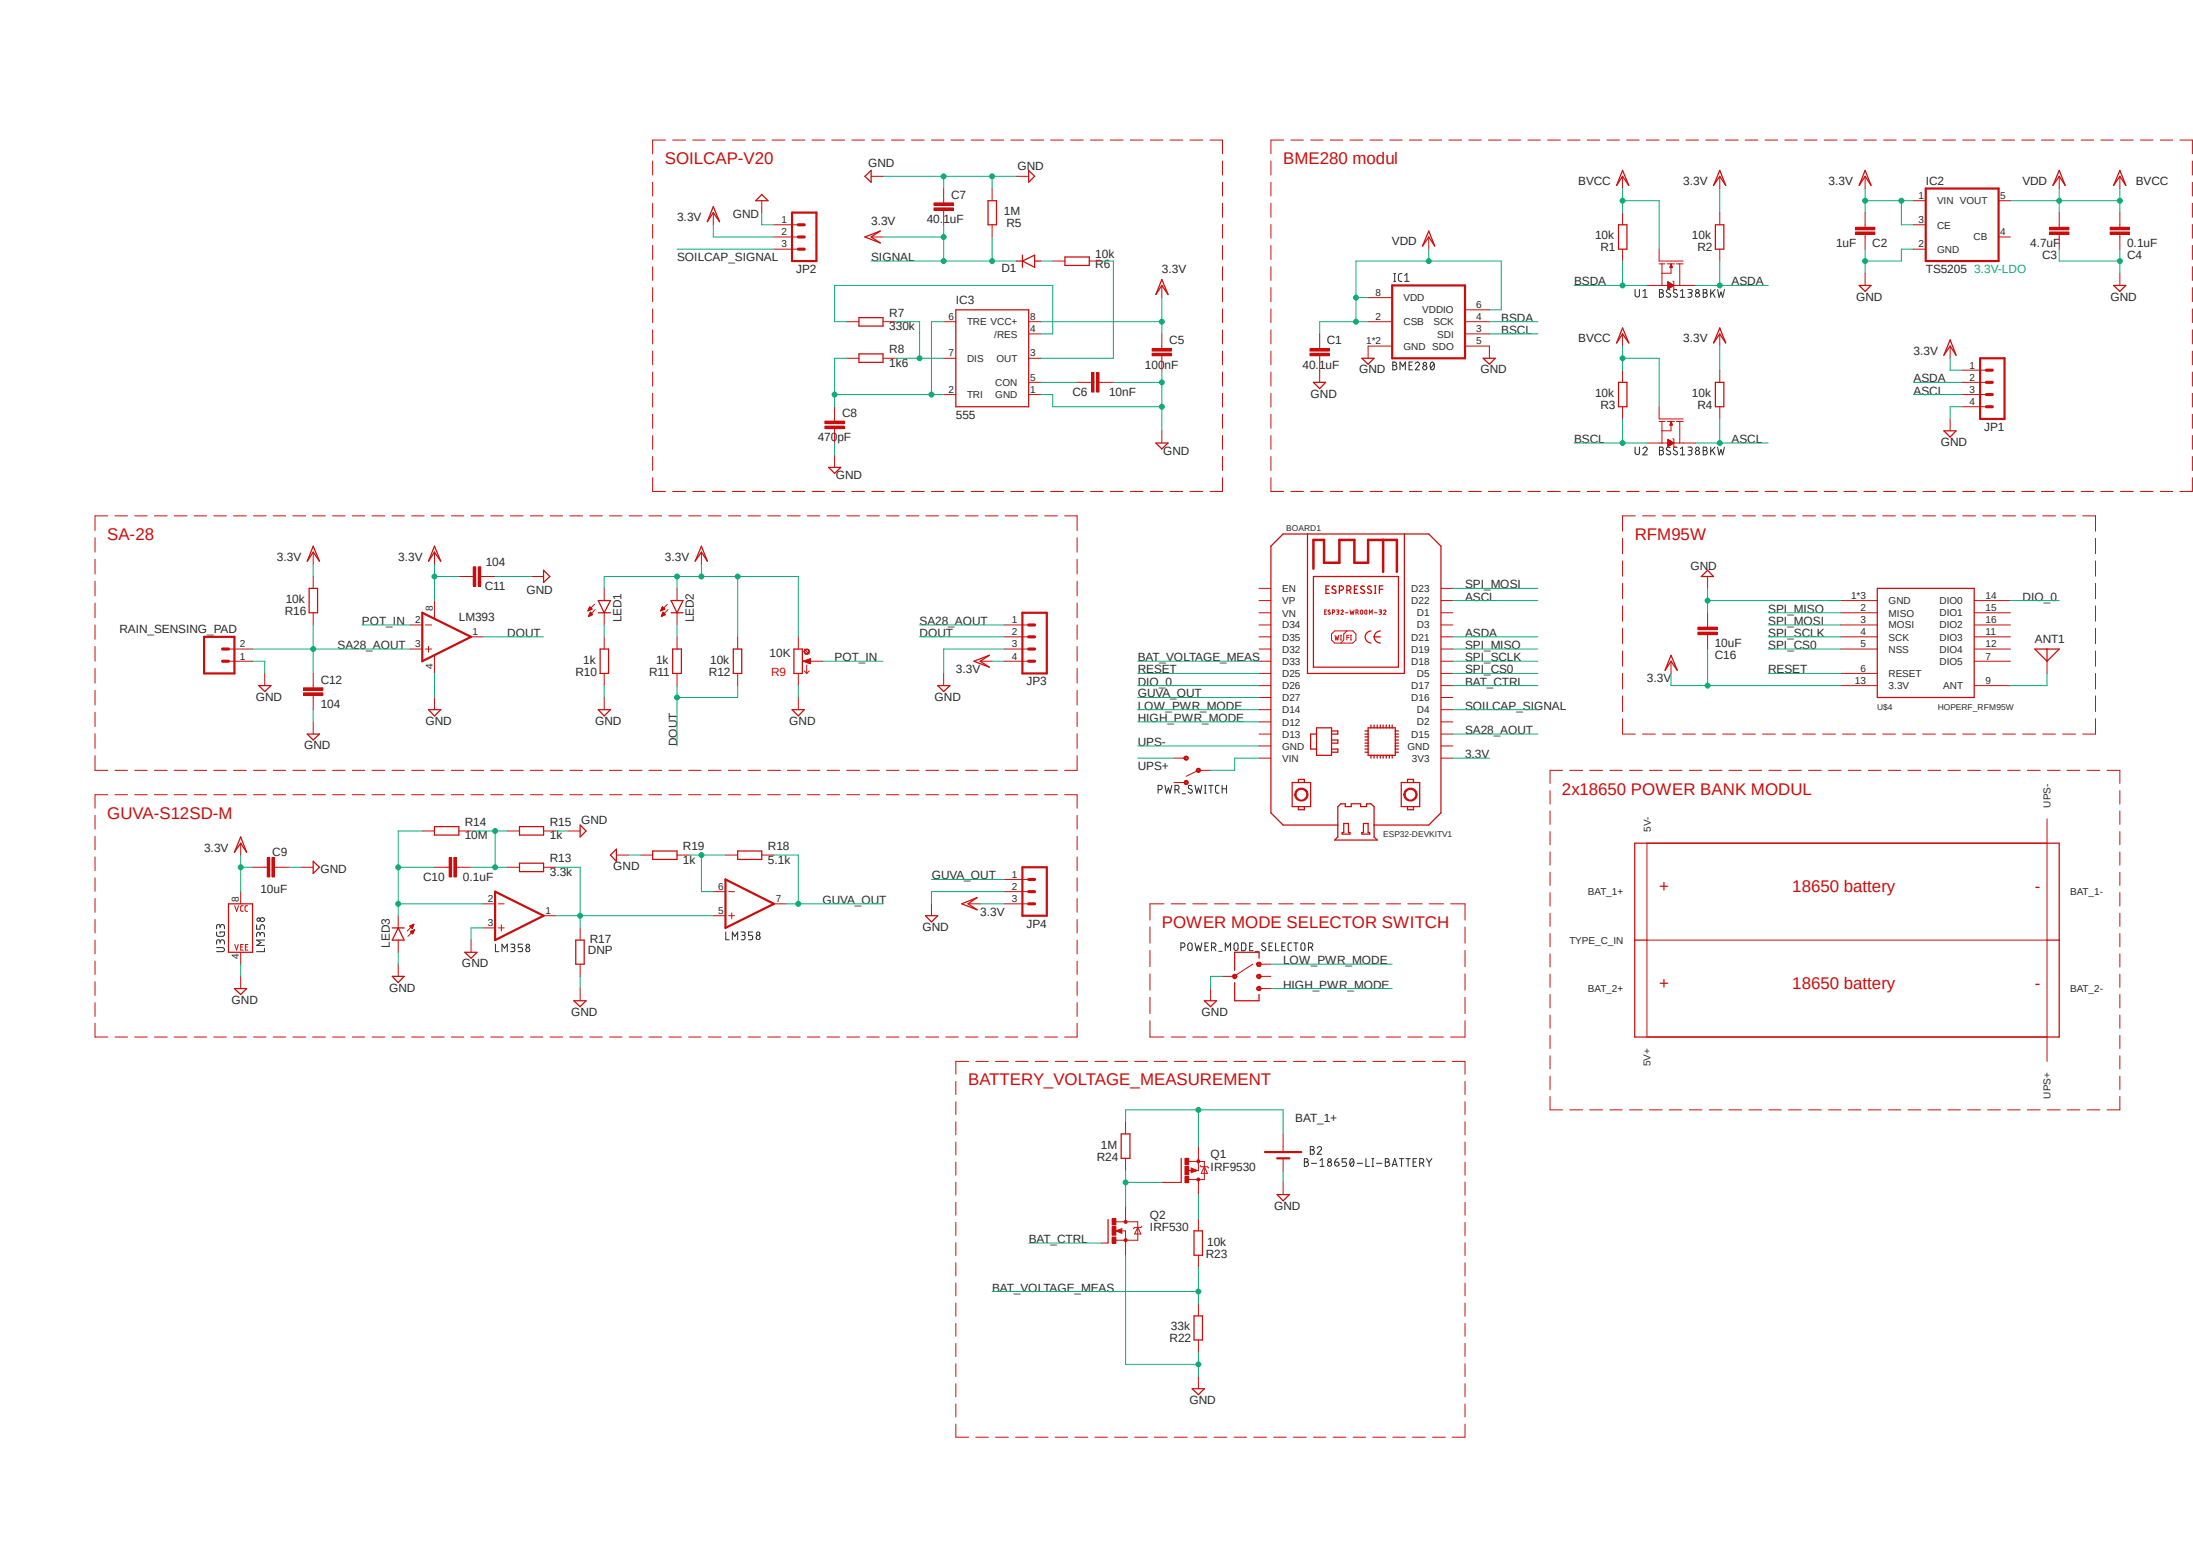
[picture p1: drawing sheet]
<svg xmlns="http://www.w3.org/2000/svg" width="297mm" height="210mm" viewBox="0 0 297 210" stroke-linecap="round" stroke-linejoin="round" font-family="sans-serif">
<defs><g id="words">
<g font-size="2.3" fill="#c90d0c">
<text x="90" y="22.2">SOILCAP-V20</text>
<text x="173.8" y="22.2">BME280 modul</text>
<text x="14.5" y="73.1">SA-28</text>
<text x="221.4" y="73.1">RFM95W</text>
<text x="211.5" y="107.6">2x18650 POWER BANK MODUL</text>
<text x="14.5" y="110.9">GUVA-S12SD-M</text>
<text x="157.4" y="125.6">POWER MODE SELECTOR SWITCH</text>
<text x="224.7" y="120.7">+</text>
<text x="242.7" y="120.7">18650 battery</text>
<text x="275.6" y="120.7">-</text>
<text x="224.7" y="133.9">+</text>
<text x="242.7" y="133.9">18650 battery</text>
<text x="275.6" y="133.9">-</text>
<text x="131.1" y="147">BATTERY_VOLTAGE_MEASUREMENT</text>
</g>
<g font-size="1.6" fill="#282828">
<text x="117.6" y="22.6">GND</text>
<text x="137.8" y="23">GND</text>
<text x="91.7" y="29.9">3.3V</text>
<text x="99.2" y="29.5">GND</text>
<text x="128.8" y="26.9">C7</text>
<text x="136" y="29.1">1M</text>
<text x="213.7" y="25">BVCC</text>
<text x="228" y="25">3.3V</text>
<text x="247.6" y="25">3.3V</text>
<text x="260.8" y="25.1">IC2</text>
<text x="273.9" y="25">VDD</text>
<text x="289.3" y="25">BVCC</text>
<text x="91.7" y="35.3">SOILCAP_SIGNAL</text>
<text x="118" y="30.4">3.3V</text>
<text x="118" y="35.3">SIGNAL</text>
<text x="125.5" y="30.2">40.1uF</text>
<text x="136.3" y="30.8">R5</text>
<text x="148.3" y="34.9">10k</text>
<text x="188.5" y="33.2">VDD</text>
<text x="216" y="32.4">10k</text>
<text x="216.7" y="34">R1</text>
<text x="229.1" y="32.4">10k</text>
<text x="229.9" y="34">R2</text>
<text x="248.7" y="33.5">1uF</text>
<text x="253.6" y="33.5">C2</text>
<text x="275" y="33.5">4.7uF</text>
<text x="276.6" y="35.1">C3</text>
<text x="288.1" y="33.5">0.1uF</text>
<text x="288.1" y="35.1">C4</text>
<text x="107.8" y="37">JP2</text>
<text x="129.5" y="41.1">IC3</text>
<text x="135.6" y="36.8">D1</text>
<text x="148.3" y="36.3">R6</text>
<text x="157.4" y="37">3.3V</text>
<text x="213.2" y="38.7">BSDA</text>
<text x="234.5" y="38.7">ASDA</text>
<text x="251.4" y="40.7">GND</text>
<text x="260.8" y="37">TS5205</text>
<text x="285.8" y="40.7">GND</text>
<text x="120.4" y="44.7">330k</text>
<text x="120.4" y="42.9">R7</text>
<text x="120.4" y="47.8">R8</text>
<text x="158.4" y="46.6">C5</text>
<text x="179.7" y="46.6">C1</text>
<text x="203.3" y="43.6">BSDA</text>
<text x="203.3" y="45.2">BSCL</text>
<text x="213.7" y="46.4">BVCC</text>
<text x="228" y="46.4">3.3V</text>
<text x="120.4" y="49.7">1k6</text>
<text x="145.2" y="53.6">C6</text>
<text x="150.2" y="53.6">10nF</text>
<text x="155.1" y="49.9">100nF</text>
<text x="176.4" y="49.9">40.1uF</text>
<text x="177.5" y="53.8">GND</text>
<text x="184.1" y="50.5">GND</text>
<text x="200.5" y="50.5">GND</text>
<text x="216" y="53.8">10k</text>
<text x="229.1" y="53.8">10k</text>
<text x="259.2" y="48">3.3V</text>
<text x="259.2" y="51.8">ASDA</text>
<text x="259.2" y="53.4">ASCL</text>
<text x="110.7" y="59.7">470pF</text>
<text x="114" y="56.5">C8</text>
<text x="129.5" y="56.7">555</text>
<text x="213.2" y="60">BSCL</text>
<text x="216.7" y="55.4">R3</text>
<text x="229.9" y="55.4">R4</text>
<text x="234.5" y="60">ASCL</text>
<text x="268.7" y="58.3">JP1</text>
<text x="113.2" y="64.8">GND</text>
<text x="157.5" y="61.6">GND</text>
<text x="262.8" y="60.4">GND</text>
<text x="37.5" y="75.9">3.3V</text>
<text x="53.9" y="75.9">3.3V</text>
<text x="65.8" y="76.6">104</text>
<text x="90" y="75.9">3.3V</text>
<text x="228.9" y="77.1">GND</text>
<text x="38.6" y="83.3">R16</text>
<text x="38.7" y="81.7">10k</text>
<text x="65.7" y="79.8">C11</text>
<text x="71.3" y="80.4">GND</text>
<text x="198.4" y="81.3">ASCL</text>
<text x="198.4" y="79.7">SPI_MOSI</text>
<text x="239.5" y="83">SPI_MISO</text>
<text x="273.9" y="81.3">DIO_0</text>
<text x="16.2" y="85.8">RAIN_SENSING_PAD</text>
<text x="45.7" y="87.9">SA28_AOUT</text>
<text x="49" y="84.6">POT_IN</text>
<text x="62.1" y="84.1">LM393</text>
<text x="68.7" y="86.3">DOUT</text>
<text x="79" y="89.9">1k</text>
<text x="84.2" y="84.3" transform="rotate(-90 84.2 84.3)">LED1</text>
<text x="88.9" y="89.9">1k</text>
<text x="94" y="84.3" transform="rotate(-90 94 84.3)">LED2</text>
<text x="96.2" y="89.9">10k</text>
<text x="104.2" y="89">10K</text>
<text x="113" y="89.5">POT_IN</text>
<text x="124.5" y="86.3">DOUT</text>
<text x="124.5" y="84.6">SA28_AOUT</text>
<text x="154.1" y="89.5">BAT_VOLTAGE_MEAS</text>
<text x="198.4" y="86.3">ASDA</text>
<text x="198.4" y="87.9">SPI_MISO</text>
<text x="198.4" y="89.5">SPI_SCLK</text>
<text x="232.2" y="87.6">10uF</text>
<text x="232.2" y="89.3">C16</text>
<text x="239.5" y="84.6">SPI_MOSI</text>
<text x="239.5" y="87.9">SPI_CS0</text>
<text x="239.5" y="86.3">SPI_SCLK</text>
<text x="275.6" y="87.1">ANT1</text>
<text x="34.6" y="94.9">GND</text>
<text x="43.4" y="95.8">104</text>
<text x="43.4" y="92.6">C12</text>
<text x="77.9" y="91.5">R10</text>
<text x="87.9" y="91.5">R11</text>
<text x="96" y="91.5">R12</text>
<text x="126.6" y="94.9">GND</text>
<text x="129.5" y="91.2">3.3V</text>
<text x="139" y="92.8">JP3</text>
<text x="154.1" y="94.4">GUVA_OUT</text>
<text x="154.1" y="92.8">DIO_0</text>
<text x="154.1" y="91.2">RESET</text>
<text x="198.4" y="91.2">SPI_CS0</text>
<text x="198.4" y="92.8">BAT_CTRL</text>
<text x="223.1" y="92.3">3.3V</text>
<text x="239.5" y="91.2">RESET</text>
<text x="41.2" y="101.4">GND</text>
<text x="57.6" y="98.2">GND</text>
<text x="80.6" y="98.2">GND</text>
<text x="91.7" y="101.1" transform="rotate(-90 91.7 101.1)">DOUT</text>
<text x="106.9" y="98.2">GND</text>
<text x="154.1" y="96.1">LOW_PWR_MODE</text>
<text x="154.1" y="97.7">HIGH_PWR_MODE</text>
<text x="154.1" y="101">UPS-</text>
<text x="198.4" y="96.1">SOILCAP_SIGNAL</text>
<text x="198.4" y="99.4">SA28_AOUT</text>
<text x="154.1" y="104.3">UPS+</text>
<text x="198.4" y="102.7">3.3V</text>
<text x="62.9" y="113.7">10M</text>
<text x="62.9" y="111.8">R14</text>
<text x="74.5" y="113.7">1k</text>
<text x="74.5" y="111.8">R15</text>
<text x="78.7" y="111.6">GND</text>
<text x="27.6" y="115.3">3.3V</text>
<text x="36.9" y="116">C9</text>
<text x="43.4" y="118.2">GND</text>
<text x="57.3" y="119.3">C10</text>
<text x="62.7" y="119.3">0.1uF</text>
<text x="74.5" y="118.6">3.3k</text>
<text x="74.5" y="116.8">R13</text>
<text x="83.1" y="117.9">GND</text>
<text x="92.5" y="117">1k</text>
<text x="92.5" y="115.1">R19</text>
<text x="104" y="117">5.1k</text>
<text x="104" y="115.1">R18</text>
<text x="126.2" y="119.1">GUVA_OUT</text>
<text x="35.3" y="120.9">10uF</text>
<text x="111.4" y="122.4">GUVA_OUT</text>
<text x="132.8" y="124">3.3V</text>
<text x="139" y="125.6">JP4</text>
<text x="52.8" y="128.3" transform="rotate(-90 52.8 128.3)">LED3</text>
<text x="62.6" y="131">GND</text>
<text x="79.6" y="129.2">DNP</text>
<text x="79.9" y="127.6">R17</text>
<text x="124.9" y="126.1">GND</text>
<text x="173.8" y="130.6">LOW_PWR_MODE</text>
<text x="31.4" y="135.9">GND</text>
<text x="52.7" y="134.3">GND</text>
<text x="77.3" y="137.5">GND</text>
<text x="162.7" y="137.5">GND</text>
<text x="173.8" y="133.9">HIGH_PWR_MODE</text>
<text x="149.1" y="155.5">1M</text>
<text x="175.4" y="151.9">BAT_1+</text>
<text x="148.5" y="157.1">R24</text>
<text x="164" y="158.5">IRF9530</text>
<text x="164" y="156.8">Q1</text>
<text x="155.7" y="166.7">IRF530</text>
<text x="155.7" y="165.1">Q2</text>
<text x="172.6" y="163.8">GND</text>
<text x="139.3" y="168.3">BAT_CTRL</text>
<text x="163.3" y="170.3">R23</text>
<text x="163.5" y="168.7">10k</text>
<text x="134.4" y="174.9">BAT_VOLTAGE_MEAS</text>
<text x="158.4" y="181.8">R22</text>
<text x="158.6" y="180.1">33k</text>
<text x="161.1" y="190.1">GND</text>
</g>
<text font-size="1.6" fill="#0dab76" x="267.4" y="37">3.3V-LDO</text>
<text font-size="1.6" fill="#c90d0c" x="104.4" y="91.5">R9</text>
<g font-size="1.4" fill="#282828">
<text x="259.8" y="26.9">1</text>
<text x="262.3" y="27.6">VIN VOUT</text>
<text x="270.9" y="26.9">5</text>
<text x="105.8" y="30.2">1</text>
<text x="105.8" y="31.9">2</text>
<text x="105.8" y="33.5">3</text>
<text x="259.8" y="33.5">2</text>
<text x="259.8" y="30.2">3</text>
<text x="262.3" y="34.2">GND</text>
<text x="262.3" y="30.9">CE</text>
<text x="267.3" y="32.6">CB</text>
<text x="270.9" y="31.9">4</text>
<text x="186.3" y="40">8</text>
<text x="190.1" y="40.8">VDD</text>
<text x="199.9" y="41.7">6</text>
<text x="128.5" y="43.3">6</text>
<text x="131" y="44.1">TRE VCC+</text>
<text x="134.7" y="45.7">/RES</text>
<text x="139.5" y="43.3">8</text>
<text x="139.5" y="45">4</text>
<text x="185" y="46.6">1*2</text>
<text x="186.3" y="43.3">2</text>
<text x="190.1" y="47.4">GND SDO</text>
<text x="190.1" y="44.1">CSB</text>
<text x="192.6" y="42.4">VDDIO</text>
<text x="194.1" y="44.1">SCK</text>
<text x="194.6" y="45.7">SDI</text>
<text x="199.9" y="46.6">5</text>
<text x="199.9" y="45">3</text>
<text x="199.9" y="43.3">4</text>
<text x="128.5" y="48.3">7</text>
<text x="128.5" y="53.2">2</text>
<text x="131" y="49">DIS</text>
<text x="131" y="53.9">TRI</text>
<text x="134.8" y="53.9">GND</text>
<text x="134.8" y="52.3">CON</text>
<text x="135" y="49">OUT</text>
<text x="139.5" y="48.3">3</text>
<text x="139.5" y="53.2">1</text>
<text x="139.5" y="51.6">5</text>
<text x="266.7" y="49.9">1</text>
<text x="266.7" y="51.6">2</text>
<text x="266.7" y="53.2">3</text>
<text x="266.7" y="54.8">4</text>
<text x="58.6" y="82.8" transform="rotate(-90 58.6 82.8)">8</text>
<text x="173.7" y="80.2">EN</text>
<text x="173.7" y="81.8">VP</text>
<text x="173.7" y="83.5">VN</text>
<text x="191.1" y="81.8">D22</text>
<text x="191.1" y="80.2">D23</text>
<text x="191.9" y="83.4">D1</text>
<text x="250.7" y="81.1">1*3</text>
<text x="252" y="82.8">2</text>
<text x="255.8" y="81.8">GND</text>
<text x="255.8" y="83.5">MISO</text>
<text x="262.7" y="81.8">DIO0</text>
<text x="262.7" y="83.4">DIO1</text>
<text x="268.9" y="81.1">14</text>
<text x="268.9" y="82.8">15</text>
<text x="32.5" y="89.3">1</text>
<text x="32.5" y="87.7">2</text>
<text x="56.2" y="87.7">3</text>
<text x="56.2" y="84.4">2</text>
<text x="64" y="86">1</text>
<text x="137" y="84.4">1</text>
<text x="137" y="86">2</text>
<text x="137" y="87.7">3</text>
<text x="137" y="89.3">4</text>
<text x="173.7" y="85.1">D34</text>
<text x="173.7" y="86.7">D35</text>
<text x="173.7" y="88.4">D32</text>
<text x="191.1" y="88.4">D19</text>
<text x="191.1" y="86.7">D21</text>
<text x="191.9" y="85.1">D3</text>
<text x="252" y="84.4">3</text>
<text x="252" y="86">4</text>
<text x="252" y="87.7">5</text>
<text x="255.8" y="85.1">MOSI</text>
<text x="255.8" y="86.7">SCK</text>
<text x="255.8" y="88.4">NSS</text>
<text x="262.7" y="86.7">DIO3</text>
<text x="262.7" y="88.4">DIO4</text>
<text x="262.7" y="85.1">DIO2</text>
<text x="268.9" y="89.3">7</text>
<text x="268.9" y="86">11</text>
<text x="268.9" y="87.7">12</text>
<text x="268.9" y="84.4">16</text>
<text x="58.6" y="90.6" transform="rotate(-90 58.6 90.6)">4</text>
<text x="173.7" y="90">D33</text>
<text x="173.7" y="91.7">D25</text>
<text x="173.7" y="93.3">D26</text>
<text x="173.7" y="95">D27</text>
<text x="191.1" y="95">D16</text>
<text x="191.1" y="93.3">D17</text>
<text x="191.1" y="90">D18</text>
<text x="191.9" y="91.7">D5</text>
<text x="251.2" y="92.6">13</text>
<text x="252" y="90.9">6</text>
<text x="255.8" y="91.7">RESET</text>
<text x="255.8" y="93.3">3.3V</text>
<text x="262.7" y="90">DIO5</text>
<text x="263.2" y="93.3">ANT</text>
<text x="268.9" y="92.6">9</text>
<text x="173.7" y="96.6">D14</text>
<text x="173.7" y="98.3">D12</text>
<text x="173.7" y="99.9">D13</text>
<text x="173.7" y="101.5">GND</text>
<text x="190.6" y="101.5">GND</text>
<text x="191.1" y="99.9">D15</text>
<text x="191.9" y="98.2">D2</text>
<text x="191.9" y="96.6">D4</text>
<text x="173.7" y="103.2">VIN</text>
<text x="191.2" y="103.2">3V3</text>
<text x="223.6" y="112.6" transform="rotate(-90 223.6 112.6)">5V-</text>
<text x="277.7" y="109.4" transform="rotate(-90 277.7 109.4)">UPS-</text>
<text x="137" y="118.9">1</text>
<text x="32.3" y="122.1" transform="rotate(-90 32.3 122.1)">8</text>
<text x="66.1" y="125.4">3</text>
<text x="66.1" y="122.1">2</text>
<text x="73.9" y="123.8">1</text>
<text x="97.3" y="123.8">5</text>
<text x="97.3" y="120.5">6</text>
<text x="105.1" y="122.1">7</text>
<text x="137" y="120.5">2</text>
<text x="137" y="122.1">3</text>
<text x="215.1" y="121.2">BAT_1+</text>
<text x="280.4" y="121.2">BAT_1-</text>
<text x="32.3" y="129.9" transform="rotate(-90 32.3 129.9)">4</text>
<text x="212.6" y="127.8">TYPE_C_IN</text>
<text x="215.1" y="134.3">BAT_2+</text>
<text x="280.4" y="134.4">BAT_2-</text>
<text x="223.5" y="144.4" transform="rotate(-90 223.5 144.4)">5V+</text>
<text x="277.7" y="148.8" transform="rotate(-90 277.7 148.8)">UPS+</text>
</g>
<g font-size="1.1" fill="#282828">
<text x="174.2" y="71.9">BOARD1</text>
<text x="254.3" y="96.1">U$4</text>
<text x="262.5" y="96.1">HOPERF_RFM95W</text>
<text x="187.3" y="113.4">ESP32-DEVKITV1</text>
</g>
</g></defs>
<path d="M12.8 18.9l284.3 175.8M297.1 18.9l-284.3 175.8" fill="none" stroke="#fff" stroke-width=".14"/>
<g fill="none" stroke="#282828" stroke-width=".14">
<path d="M188.8 38.1h.2M188.8 37h.2M188.9 37v1.1M189.9 37l-.4 .1-.1 .2v.7l.5 .1M190.2 38.1h.6M190.2 37.3l.3-.3v1.1M221.4 39.2v.8l.3 .2 .3-.1v-.9M222.5 39.4l.3-.2v1.1M224.7 39.2h.3l.3 .2-.1 .2-.2 .1h.2l.1 .3-.3 .3h-.3zM224.7 39.7h.3M226.2 39.3a.27 .27 0 0 0-.4-.1 .27 .27 0 0 0-.1 .3l.4 .3a.25 .25 0 0 1 .2 .3 .25 .25 0 0 1-.3 .2l-.3-.2M227.1 39.3a.31 .31 0 0 0-.4 0v.2l.4 .3a.25 .25 0 0 1 .1 .3 .25 .25 0 0 1-.3 .2l-.3-.2"/>
<path d="M227.6 39.4l.3-.2v1.1M228.6 39.2h.5l.1 .2-.1 .2-.4 .1M228.9 39.7h.2l.1 .3-.3 .3h-.3M230.7 39.2h.3l.2 .2-.1 .2-.1 .1h.1l.1 .3-.2 .3h-.3zM230.7 39.7h.3M231.7 39.2v1.1M231.9 39.6l.4 .7M232.3 39.2l-.6 .6M232.6 39.2l.2 1.1 .3-.8 .2 .8 .3-1.1M188.6 49h.3l.2 .2v.2l-.2 .1 .3 .2v.2l-.1 .1-.5 .1zM188.6 49.5h.3M189.6 50.1v-1.1l.4 .6 .3-.6v1.1"/>
<path d="M190.8 49.5h.4M191.3 49h-.5v1.1h.5M191.7 49.3a.3 .3 0 0 1 .4-.2l.1 .1v.2l-.5 .7h.5M193.8 49.1l.2-.1a.62 .62 0 0 1 0 1.1 .69 .69 0 0 1-.2-1zM194.2 49.3l-.4 .6M222.5 40.3h.6M227.6 40.3h.6M221.4 60.5v.8l.3 .3 .3-.1v-1M222.5 60.7a.29 .29 0 0 1 .4-.2 .29 .29 0 0 1 .2 .4l-.6 .7h.6M224.7 60.5h.3l.3 .2-.1 .3h-.2h.2l.1 .4-.3 .2h-.3zM224.7 61h.3M226.2 60.6a.27 .27 0 0 0-.4 0 .27 .27 0 0 0-.1 .3l.4 .2a.25 .25 0 0 1 .2 .3 .25 .25 0 0 1-.3 .2l-.3-.2"/>
<path d="M227.1 60.6a.31 .31 0 0 0-.4 .1v.2l.4 .2a.25 .25 0 0 1 .1 .3 .25 .25 0 0 1-.3 .2l-.3-.2M227.6 60.7l.3-.2v1.1M227.6 61.6h.6M228.6 60.5l.5 .1 .1 .1-.1 .3h-.4M228.9 61h.2l.1 .4-.3 .2h-.3M230.7 60.5h.3l.2 .2-.1 .3h-.1h.1l.1 .4-.2 .2h-.3zM230.7 61h.3M231.7 60.5v1.1M231.9 61l.4 .6M232.3 60.5l-.6 .7M232.6 60.5l.2 1.1 .3-.7 .2 .7 .3-1.1M156.8 106.9l.5-.1 .1-.1-.1-.3-.5-.1v1.1"/>
<path d="M157.8 106.3l.2 1.1 .2-.7 .3 .7 .2-1.1M159.1 106.9l.5-.1 .1-.1-.1-.3-.5-.1v1.1M159.5 106.9l.2 .5M160.1 107.5h.5M161.4 106.4l-.1-.1-.3 .1v.3l.4 .2a.25 .25 0 0 1 .1 .3 .25 .25 0 0 1-.3 .2l-.3-.2M161.8 106.3l.3 1.1 .2-.7 .3 .7 .2-1.1M163.2 106.3h.2M163.2 107.4h.2M163.2 106.3v1.1M163.7 106.3h.6M164 106.3v1.1M165.1 106.3h-.3l-.2 .3 .1 .7 .4 .1"/>
<path d="M165.5 106.3v1.1M165.5 106.8h.6M166.1 106.3v1.1M29.3 128.3h.8l.3 .2v.2l-.1 .1-1 .1M29.3 126.2v.4l.1 .1 .2 .1 .7-.1 .1-.1v-.4h-.6v.2M29.8 127.6l.2-.3h.2l.2 .1v.4M29.8 127.7v-.4h-.3h-.1l-.1 .5M29.8 125.5l.2-.3h.2l.2 .1v.5M29.8 125.6v-.3l-.3-.1-.2 .2v.4M34.8 125.2v.6h.4v-.3a.3 .3 0 0 1 .3-.3 .3 .3 0 0 1 .3 .3v.3M35.2 126.5l.2-.2h.2l.2 .1v.4M35.2 126.7v-.3l-.3-.2-.1 .3v.3"/>
<path d="M35.8 128.4v.5h-1M35.8 127.3h-1l.5 .3-.5 .4h1M67.1 127.8v1.1h.5M68 128.9v-1.1l.3 .6 .4-.6v1.1M69.2 127.8h.3l.2 .2-.1 .3h-.3M69.5 128.3l.1 .1 .1 .3-.1 .1-.4 .1M70.8 127.8h-.6v.5h.3a.28 .28 0 0 1 .3 .3 .28 .28 0 0 1-.3 .3h-.3M98.3 126.2v1.1h.5M99.2 127.3v-1.1l.3 .6 .4-.6v1.1M100.4 126.2h.3l.2 .2-.1 .2-.3 .1M100.7 126.7h.1l.1 .3-.2 .3h-.3M101.9 126.2h-.5v.5h.3a.31 .31 0 0 1 .3 .3 .31 .31 0 0 1-.3 .3h-.3"/>
<path d="M159.9 128.3l.5-.1 .1-.1-.1-.4h-.5v1M161.1 127.7l.3 .1 .1 .2-.1 .6-.2 .1h-.1l-.2-.3v-.4zM161.8 127.7l.3 1 .2-.7 .3 .7 .2-1M163.2 128.1h.4M163.7 127.7h-.5v1h.5M164.1 128.3h.3l.3-.2-.2-.4h-.4v1M164.4 128.3l.3 .4M165.1 128.8h.4M165.9 128.7v-1l.4 .6 .4-.6v1M167.3 127.7h.2a.85 .85 0 0 1 .1 .9l-.1 .1-.3-.1a.85 .85 0 0 1 .1-.9zM168.1 127.7h.5a.82 .82 0 0 1 0 1h-.5zM169.2 128.1h.4"/>
<path d="M169.7 127.7h-.5v1h.5M170.1 128.8h.4M171.4 127.8a.27 .27 0 0 0-.4-.1 .27 .27 0 0 0-.1 .3l.4 .3a.25 .25 0 0 1 .1 .3 .25 .25 0 0 1-.2 .1l-.3-.1M171.9 128.1h.3M172.3 127.7h-.4v1h.4M172.8 127.7v1h.4M173.6 128.1h.3M174.1 127.7h-.5v1h.5M174.9 127.7h-.4v.2v.7l.2 .1h.2M175.2 127.7h.6M175.5 127.7v1M176.4 127.7h.2a.85 .85 0 0 1 .1 .9l-.1 .1-.4-.1a.85 .85 0 0 1 .2-.9z"/>
<path d="M177.2 128.3h.3l.3-.2-.1-.4h-.5v1M177.6 128.3l.2 .4M176.7 156.9h.4l.1 .2-.1 .2-.1 .1h.1l.1 .3-.2 .2h-.3zM176.7 157.4h.3M177.5 155.2h.3l.2 .2-.1 .3h-.1l.2 .2-.1 .4h-.4zM177.5 155.7h.3M177.6 157.5h.7M178.4 155.5a.3 .3 0 0 1 .4-.3 .3 .3 0 0 1 .2 .4l-.6 .7h.6M178.8 157.9h.5M178.8 157.1l.3-.2v1M180.8 157.4h.4l.2 .2-.1 .2-.2 .1-.3-.1zM181.2 156.9h-.2l-.2 .5"/>
<path d="M182.4 156.9h-.6v.5h.4l.2 .2-.2 .3h-.4M182.9 157a.24 .24 0 0 1 .4 0l.1 .4a.39 .39 0 0 1-.4 .5l-.2-.5zM183.3 157.1l-.5 .6M183.8 157.5h.7M185 156.9v1h.5M185.8 157.9h.3M185.8 156.9h.3M185.9 156.9v1M186.4 157.5h.8M187.6 156.9h.4l.1 .2-.1 .2-.1 .1h.2l.1 .3-.3 .2h-.3zM187.6 157.4h.3M188.6 157.9l.3-1 .3 1"/>
<path d="M188.6 157.7h.5M189.5 156.9h.6M189.8 156.9v1M190.4 156.9h.6M190.7 156.9v1M191.4 157.4h.3M191.9 156.9h-.5v1h.5M192.3 157.5l.4-.1 .1-.1-.1-.4h-.4v1M192.6 157.5l.3 .4M193.2 156.9l.3 .5M193.5 157.4v.5M193.9 156.9l-.4 .5"/>
<circle cx="229.9" cy="39.4" r=".24"/>
<circle cx="229.9" cy="40" r=".3"/>
<circle cx="193" cy="49.8" r=".28"/>
<circle cx="193" cy="49.3" r=".23"/>
<circle cx="229.9" cy="60.8" r=".24"/>
<circle cx="229.9" cy="61.3" r=".3"/>
<circle cx="35" cy="124.5" r=".23"/>
<circle cx="35.5" cy="124.5" r=".28"/>
<circle cx="71.5" cy="128.6" r=".29"/>
<circle cx="71.5" cy="128.1" r=".23"/>
<circle cx="102.7" cy="126.9" r=".29"/>
<circle cx="102.7" cy="126.4" r=".24"/>
<circle cx="180.1" cy="157.6" r=".29"/>
<circle cx="180.1" cy="157.1" r=".24"/>
</g>
<g fill="none" stroke="#c90d0c" stroke-width=".14">
<path d="M90.1 19h-1.7v1.8M91.1 19h1.7M93.8 19h1.7M96.5 19h1.7M99.2 19h1.7M101.9 19h1.7M104.6 19h1.7M107.3 19h1.7M110 19h1.7M112.6 19h1.8M115.4 19h1.7M118.1 19h1.7"/>
<path d="M120.7 19h1.8M123.4 19h1.8M126.2 19h1.6M128.8 19h1.8M131.5 19h1.8M134.2 19h1.7M136.9 19h1.7M139.6 19h1.8M142.3 19h1.7M145 19h1.7M147.7 19h1.7M150.4 19h1.7"/>
<path d="M153.1 19h1.7M155.8 19h1.7M158.5 19h1.7M161.2 19h1.7M163.9 19h1.7v1.8M173.9 19h-1.8v1.8M174.8 19h1.7M177.5 19h1.7M180.2 19h1.7M182.8 19h1.8M185.5 19h1.7M188.2 19h1.7"/>
<path d="M190.9 19h1.7M193.5 19h1.7M196.2 19h1.8M198.9 19h1.7M201.6 19h1.7M204.3 19h1.7M206.9 19h1.7M209.6 19h1.7M212.3 19h1.7M215 19h1.7M217.6 19h1.7M220.3 19h1.7"/>
<path d="M223 19h1.7M225.7 19h1.7M228.3 19h1.7M231 19h1.7M233.7 19h1.7M236.3 19h1.8M239.1 19h1.6M241.7 19h1.7M244.4 19h1.7M247.1 19h1.7M249.7 19h1.8M252.4 19h1.7"/>
<path d="M255.1 19h1.7M257.8 19h1.7M260.4 19h1.8M263.1 19h1.7M265.8 19h1.7M268.5 19h1.7M271.1 19h1.7M273.8 19h1.7M276.5 19h1.7M279.2 19h1.7M281.9 19h1.6M284.5 19h1.7"/>
<path d="M287.2 19h1.7M289.9 19h1.7M292.6 19h1.7M295.2 19h1.7v1.8M88.4 21.8v1.9M88.4 24.7v1.8M88.4 27.5v1.9M88.4 30.4v1.9M88.4 33.2v1.9M88.4 36.1v1.9M88.4 38.9v2M165.6 21.8v1.9"/>
<path d="M165.6 24.7v1.8M165.6 27.5v1.9M165.6 30.4v1.9M165.6 33.2v1.9M165.6 36.1v1.9M165.6 38.9v2M172.1 21.8v1.9M172.1 24.7v1.8M172.1 27.5v1.9M172.1 30.4v1.9M172.1 33.2v1.9M172.1 36.1v1.9"/>
<path d="M172.1 38.9v2M296.9 21.8v1.9M296.9 24.7v1.8M296.9 27.5v1.9M296.9 30.4v1.9M296.9 33.2v1.9M296.9 36.1v1.9M296.9 38.9v2M88.4 41.8v1.9M88.4 44.7v1.9M88.4 47.5v1.9M88.4 50.4v1.9"/>
<path d="M88.4 53.3v1.8M88.4 56.1v1.9M88.4 59v1.8M165.6 41.8v1.9M165.6 44.7v1.9M165.6 47.5v1.9M165.6 50.4v1.9M165.6 53.3v1.8M165.6 56.1v1.9M165.6 59v1.8M172.1 41.8v1.9M172.1 44.7v1.9"/>
<path d="M172.1 47.5v1.9M172.1 50.4v1.9M172.1 53.3v1.8M172.1 56.1v1.9M172.1 59v1.8M296.9 41.8v1.9M296.9 44.7v1.9M296.9 47.5v1.9M296.9 50.4v1.9M296.9 53.3v1.8M296.9 56.1v1.9M296.9 59v1.8"/>
<path d="M12.9 72.8v2M12.9 75.7v2M12.9 78.7v2M14.6 69.8h-1.7v2M15.6 69.8h1.7M18.2 69.8h1.7M20.9 69.8h1.7M23.6 69.8h1.7M26.3 69.8h1.7M29 69.8h1.6M31.6 69.8h1.8M34.3 69.8h1.7"/>
<path d="M37 69.8h1.7M39.7 69.8h1.7M42.3 69.8h1.8M45 69.8h1.7M47.7 69.8h1.7M50.4 69.8h1.7M53.1 69.8h1.7M55.8 69.8h1.6M58.4 69.8h1.8M61.1 69.8h1.7M63.8 69.8h1.7M66.5 69.8h1.7"/>
<path d="M69.1 69.8h1.8M71.8 69.8h1.7M74.5 69.8h1.7M77.2 69.8h1.7M79.9 69.8h1.7M82.5 69.8h1.7M85.2 69.8h1.8M87.9 69.8h1.7M88.4 64.7v1.8h1.7M88.4 61.8v1.9M90.6 69.8h1.7M91.1 66.5h1.7"/>
<path d="M93.3 69.8h1.7M93.8 66.5h1.7M95.9 69.8h1.8M96.5 66.5h1.7M98.6 69.8h1.7M99.2 66.5h1.7M101.3 69.8h1.7M101.9 66.5h1.7M104 69.8h1.7M104.6 66.5h1.7M106.6 69.8h1.8M107.3 66.5h1.7"/>
<path d="M109.3 69.8h1.7M110 66.5h1.7M112 69.8h1.7M112.6 66.5h1.8M114.7 69.8h1.7M115.4 66.5h1.7M117.4 69.8h1.7M118.1 66.5h1.7M120.1 69.8h1.7M120.7 66.5h1.8M122.7 69.8h1.8M123.4 66.5h1.8"/>
<path d="M125.4 69.8h1.7M126.2 66.5h1.6M128.1 69.8h1.7M128.8 66.5h1.8M130.8 69.8h1.7M131.5 66.5h1.8M133.4 69.8h1.8M134.2 66.5h1.7M136.1 69.8h1.7M136.9 66.5h1.7M138.8 69.8h1.7M139.6 66.5h1.8"/>
<path d="M141.5 69.8h1.7M142.3 66.5h1.7M144.2 69.8h1.7v2M145 66.5h1.7M145.9 72.8v2M145.9 75.7v2M145.9 78.7v2M147.7 66.5h1.7M150.4 66.5h1.7M153.1 66.5h1.7M155.8 66.5h1.7M158.5 66.5h1.7"/>
<path d="M161.2 66.5h1.7M165.6 64.7v1.8h-1.7M165.6 61.8v1.9M170.5 79.7h1.6M172.1 61.8v1.9M172.1 64.7v1.8h1.8M174.8 66.5h1.7M177.5 66.5h1.7M180.2 66.5h1.7M182.8 66.5h1.8M185.5 66.5h1.7M188.2 66.5h1.7"/>
<path d="M190.9 66.5h1.7M193.5 66.5h1.7M195.2 79.7h1.6M196.2 66.5h1.8M198.9 66.5h1.7M201.6 66.5h1.7M204.3 66.5h1.7M206.9 66.5h1.7M209.6 66.5h1.7M212.3 66.5h1.7M215 66.5h1.7M217.6 66.5h1.7"/>
<path d="M219.8 72.9v2.1M219.8 75.9v2.1M219.8 79v2.1M220.3 66.5h1.7M221.5 69.8h-1.7v2.1M222.5 69.8h1.7M223 66.5h1.7M225.2 69.8h1.7M225.7 66.5h1.7M227.9 69.8h1.7M228.3 66.5h1.7M230.6 69.8h1.7"/>
<path d="M231 66.5h1.7M233.3 69.8h1.7M233.7 66.5h1.7M236 69.8h1.7M236.3 66.5h1.8M238.7 69.8h1.8M239.1 66.5h1.6M241.4 69.8h1.8M241.7 66.5h1.7M244.1 69.8h1.8M244.4 66.5h1.7M246.8 69.8h1.8"/>
<path d="M247.1 66.5h1.7M249.6 69.8h1.7M249.7 66.5h1.8M252.3 69.8h1.7M252.4 66.5h1.7M255 69.8h1.7M255.1 66.5h1.7M257.7 69.8h1.7M257.8 66.5h1.7M260.4 69.8h1.7M260.4 66.5h1.8M263.1 66.5h1.7"/>
<path d="M263.1 69.8h1.7M265.8 66.5h1.7M265.8 69.8h1.7M268.5 66.5h1.7M268.5 69.8h1.8M271.1 66.5h1.7M271.2 69.8h1.8M273.8 66.5h1.7M273.9 69.8h1.8M276.5 66.5h1.7M276.6 69.8h1.8M279.2 66.5h1.7"/>
<path d="M279.4 69.8h1.7M281.9 66.5h1.6M282.1 69.8h1.7v2.1M283.8 72.9v2.1M283.8 75.9v2.1M283.8 79v2.1M284.5 66.5h1.7M287.2 66.5h1.7M289.9 66.5h1.7M292.6 66.5h1.7M296.9 64.7v1.8h-1.7M296.9 61.8v1.9"/>
<path d="M12.9 81.7v2M12.9 84.6v2M12.9 87.5v2M12.9 90.5v2M12.9 93.5v2M12.9 96.4v2M12.9 99.4v1.9M145.9 81.7v2M145.9 84.6v2M145.9 87.5v2M145.9 90.5v2M145.9 93.5v2"/>
<path d="M145.9 96.4v2M145.9 99.4v1.9M170.5 99.4h1.6M170.5 97.7h1.6M170.5 96.1h1.6M170.5 94.4h1.6M170.5 92.8h1.6M170.5 91.2h1.6M170.5 89.5h1.6M170.5 87.9h1.6M170.5 86.2h1.6M170.5 84.6h1.6"/>
<path d="M170.5 83h1.6M170.5 81.3h1.6M195.2 99.4h1.6M195.2 97.7h1.6M195.2 96.1h1.6M195.2 94.4h1.6M195.2 92.8h1.6M195.2 91.2h1.6M195.2 89.5h1.6M195.2 87.9h1.6M195.2 86.2h1.6M195.2 84.6h1.6"/>
<path d="M195.2 83h1.6M195.2 81.3h1.6M219.8 82v2.1M219.8 85.1v2.1M219.8 88.1v2.1M219.8 91.2v2.1M219.8 94.2v2.2M219.8 97.3v2.1h1.7M222.5 99.4h1.7M225.2 99.4h1.7M227.9 99.4h1.7M230.6 99.4h1.7"/>
<path d="M233.3 99.4h1.7M236 99.4h1.7M238.7 99.4h1.8M241.4 99.4h1.8M244.1 99.4h1.8M246.8 99.4h1.8M249.6 99.4h1.7M252.3 99.4h1.7M255 99.4h1.7M257.7 99.4h1.7M260.4 99.4h1.7M263.1 99.4h1.7"/>
<path d="M265.8 99.4h1.7M268.5 99.4h1.8M271.2 99.4h1.8M273.9 99.4h1.8M276.6 99.4h1.8M279.4 99.4h1.7M283.8 97.3v2.1h-1.7M283.8 82v2.1M283.8 85.1v2.1M283.8 88.1v2.1M283.8 91.2v2.1M283.8 94.2v2.2"/>
<path d="M12.9 102.3v2h1.7M12.9 110.4v1.9M12.9 113.2v1.9M12.9 116v1.9M12.9 118.9v1.8M14.6 107.6h-1.7v1.8M15.6 104.3h1.7M15.6 107.6h1.7M18.2 104.3h1.7M18.2 107.6h1.7M20.9 104.3h1.7M20.9 107.6h1.7"/>
<path d="M23.6 104.3h1.7M23.6 107.6h1.7M26.3 104.3h1.7M26.3 107.6h1.7M29 104.3h1.6M29 107.6h1.6M31.6 104.3h1.8M31.6 107.6h1.8M34.3 104.3h1.7M34.3 107.6h1.7M37 104.3h1.7M37 107.6h1.7"/>
<path d="M39.7 104.3h1.7M39.7 107.6h1.7M42.3 104.3h1.8M42.3 107.6h1.8M45 104.3h1.7M45 107.6h1.7M47.7 104.3h1.7M47.7 107.6h1.7M50.4 104.3h1.7M50.4 107.6h1.7M53.1 104.3h1.7M53.1 107.6h1.7"/>
<path d="M55.8 104.3h1.6M55.8 107.6h1.6M58.4 104.3h1.8M58.4 107.6h1.8M61.1 104.3h1.7M61.1 107.6h1.7M63.8 104.3h1.7M63.8 107.6h1.7M66.5 104.3h1.7M66.5 107.6h1.7M69.1 104.3h1.8M69.1 107.6h1.8"/>
<path d="M71.8 104.3h1.7M71.8 107.6h1.7M74.5 104.3h1.7M74.5 107.6h1.7M77.2 104.3h1.7M77.2 107.6h1.7M79.9 104.3h1.7M79.9 107.6h1.7M82.5 104.3h1.7M82.5 107.6h1.7M85.2 104.3h1.8M85.2 107.6h1.8"/>
<path d="M87.9 104.3h1.7M87.9 107.6h1.7M90.6 104.3h1.7M90.6 107.6h1.7M93.3 104.3h1.7M93.3 107.6h1.7M95.9 104.3h1.8M95.9 107.6h1.8M98.6 104.3h1.7M98.6 107.6h1.7M101.3 104.3h1.7M101.3 107.6h1.7"/>
<path d="M104 104.3h1.7M104 107.6h1.7M106.6 104.3h1.8M106.6 107.6h1.8M109.3 104.3h1.7M109.3 107.6h1.7M112 104.3h1.7M112 107.6h1.7M114.7 104.3h1.7M114.7 107.6h1.7M117.4 104.3h1.7M117.4 107.6h1.7"/>
<path d="M120.1 104.3h1.7M120.1 107.6h1.7M122.7 104.3h1.8M122.7 107.6h1.8M125.4 104.3h1.7M125.4 107.6h1.7M128.1 104.3h1.7M128.1 107.6h1.7M130.8 104.3h1.7M130.8 107.6h1.7M133.4 104.3h1.8M133.4 107.6h1.8"/>
<path d="M136.1 104.3h1.7M136.1 107.6h1.7M138.8 104.3h1.7M138.8 107.6h1.7M141.5 104.3h1.7M141.5 107.6h1.7M144.2 107.6h1.7v1.8M145.9 102.3v2h-1.7M145.9 110.4v1.9M145.9 113.2v1.9M145.9 116v1.9M145.9 118.9v1.8"/>
<path d="M170.5 102.7h1.6M170.5 101h1.6M195.2 102.7h1.6M195.2 101h1.6M209.9 107.1v1.8M209.9 109.8v1.8M209.9 112.6v1.8M209.9 115.4v1.7M209.9 118.1v1.8M211.6 104.3h-1.7v1.8M212.6 104.3h1.7M215.3 104.3h1.7"/>
<path d="M218 104.3h1.7M220.7 104.3h1.7M223.4 104.3h1.7M226.1 104.3h1.7M228.8 104.3h1.7M231.5 104.3h1.7M234.1 104.3h1.8M236.9 104.3h1.7M239.6 104.3h1.7M242.2 104.3h1.8M244.9 104.3h1.8M247.6 104.3h1.7"/>
<path d="M250.3 104.3h1.8M253 104.3h1.8M255.7 104.3h1.7M258.4 104.3h1.7M261.1 104.3h1.7M263.8 104.3h1.7M266.5 104.3h1.7M269.2 104.3h1.7M271.9 104.3h1.7M274.6 104.3h1.7M277.3 104.3h1.7M280 104.3h1.7"/>
<path d="M282.7 104.3h1.7M285.4 104.3h1.7v1.8M287.1 107.1v1.8M287.1 109.8v1.8M287.1 112.6v1.8M287.1 115.4v1.7M287.1 118.1v1.8M12.9 121.7v1.8M12.9 124.5v1.8M12.9 127.3v1.9M12.9 130.1v1.9M12.9 132.9v1.9"/>
<path d="M12.9 135.8v1.8M12.9 138.6v1.8h1.7M145.9 121.7v1.8M145.9 124.5v1.8M145.9 127.3v1.9M145.9 130.1v1.9M145.9 132.9v1.9M145.9 135.8v1.8M145.9 138.6v1.8h-1.7M155.7 138.2v2.2h1.9M155.7 125.5v2.2M155.7 128.7v2.2"/>
<path d="M155.7 131.9v2.2M155.7 135v2.2M157.6 122.4h-1.9v2.2M158.6 122.4h2M161.5 122.4h2M164.5 122.4h1.9M167.4 122.4h1.9M170.3 122.4h1.9M173.2 122.4h1.9M176.1 122.4h2M179 122.4h2M181.9 122.4h2"/>
<path d="M184.8 122.4h2M187.7 122.4h2M190.7 122.4h1.9M193.5 122.4h2M196.5 122.4h1.9v2.2M198.4 138.2v2.2h-1.9M198.4 125.5v2.2M198.4 128.7v2.2M198.4 131.9v2.2M198.4 135v2.2M209.9 120.9v1.8M209.9 123.7v1.7"/>
<path d="M209.9 126.4v1.8M209.9 129.2v1.7M209.9 131.9v1.8M209.9 134.7v1.8M209.9 137.5v1.7M287.1 120.9v1.8M287.1 123.7v1.7M287.1 126.4v1.8M287.1 129.2v1.7M287.1 131.9v1.8M287.1 134.7v1.8M287.1 137.5v1.7"/>
<path d="M15.6 140.4h1.7M18.2 140.4h1.7M20.9 140.4h1.7M23.6 140.4h1.7M26.3 140.4h1.7M29 140.4h1.6M31.6 140.4h1.8M34.3 140.4h1.7M37 140.4h1.7M39.7 140.4h1.7M42.3 140.4h1.8M45 140.4h1.7"/>
<path d="M47.7 140.4h1.7M50.4 140.4h1.7M53.1 140.4h1.7M55.8 140.4h1.6M58.4 140.4h1.8M61.1 140.4h1.7M63.8 140.4h1.7M66.5 140.4h1.7M69.1 140.4h1.8M71.8 140.4h1.7M74.5 140.4h1.7M77.2 140.4h1.7"/>
<path d="M79.9 140.4h1.7M82.5 140.4h1.7M85.2 140.4h1.8M87.9 140.4h1.7M90.6 140.4h1.7M93.3 140.4h1.7M95.9 140.4h1.8M98.6 140.4h1.7M101.3 140.4h1.7M104 140.4h1.7M106.6 140.4h1.8M109.3 140.4h1.7"/>
<path d="M112 140.4h1.7M114.7 140.4h1.7M117.4 140.4h1.7M120.1 140.4h1.7M122.7 140.4h1.8M125.4 140.4h1.7M128.1 140.4h1.7M129.5 146.4v1.8M129.5 149.2v1.7M129.5 151.9v1.8M129.5 154.6v1.8M129.5 157.4v1.7"/>
<path d="M130.8 140.4h1.7M131.2 143.7h-1.7v1.8M132.2 143.7h1.7M133.4 140.4h1.8M134.8 143.7h1.8M136.1 140.4h1.7M137.5 143.7h1.7M138.8 140.4h1.7M140.2 143.7h1.7M141.5 140.4h1.7M142.9 143.7h1.7M145.6 143.7h1.7"/>
<path d="M148.3 143.7h1.7M151 143.7h1.7M153.7 143.7h1.7M156.3 143.7h1.8M158.6 140.4h2M159 143.7h1.8M161.5 140.4h2M161.7 143.7h1.7M164.4 143.7h1.8M164.5 140.4h1.9M167.1 143.7h1.7M167.4 140.4h1.9"/>
<path d="M169.8 143.7h1.7M170.3 140.4h1.9M172.5 143.7h1.7M173.2 140.4h1.9M175.2 143.7h1.7M176.1 140.4h2M177.9 143.7h1.7M179 140.4h2M180.6 143.7h1.7M181.9 140.4h2M183.3 143.7h1.7M184.8 140.4h2"/>
<path d="M185.9 143.7h1.8M187.7 140.4h2M188.6 143.7h1.7M190.7 140.4h1.9M191.3 143.7h1.7M193.5 140.4h2M194 143.7h1.7M196.7 143.7h1.7v1.8M198.4 146.4v1.8M198.4 149.2v1.7M198.4 151.9v1.8M198.4 154.6v1.8"/>
<path d="M198.4 157.4v1.7M209.9 140.2v1.8M209.9 143v1.7M209.9 145.7v1.8M209.9 148.5v1.8h1.7M212.6 150.3h1.7M215.3 150.3h1.7M218 150.3h1.7M220.7 150.3h1.7M223.4 150.3h1.7M226.1 150.3h1.7M228.8 150.3h1.7"/>
<path d="M231.5 150.3h1.7M234.1 150.3h1.8M236.9 150.3h1.7M239.6 150.3h1.7M242.2 150.3h1.8M244.9 150.3h1.8M247.6 150.3h1.7M250.3 150.3h1.8M253 150.3h1.8M255.7 150.3h1.7M258.4 150.3h1.7M261.1 150.3h1.7"/>
<path d="M263.8 150.3h1.7M266.5 150.3h1.7M269.2 150.3h1.7M271.9 150.3h1.7M274.6 150.3h1.7M277.3 150.3h1.7M280 150.3h1.7M282.7 150.3h1.7M287.1 148.5v1.8h-1.7M287.1 140.2v1.8M287.1 143v1.7M287.1 145.7v1.8"/>
<path d="M129.5 160.1v1.7M129.5 162.8v1.7M129.5 165.5v1.8M129.5 168.3v1.7M129.5 171v1.8M129.5 173.7v1.8M129.5 176.4v1.8M129.5 179.2v1.7M198.4 160.1v1.7M198.4 162.8v1.7M198.4 165.5v1.8M198.4 168.3v1.7"/>
<path d="M198.4 171v1.8M198.4 173.7v1.8M198.4 176.4v1.8M198.4 179.2v1.7M129.5 181.9v1.8M129.5 184.7v1.7M129.5 187.4v1.7M129.5 190.1v1.8M129.5 192.8v1.8h1.7M132.2 194.6h1.7M134.8 194.6h1.8M137.5 194.6h1.7"/>
<path d="M140.2 194.6h1.7M142.9 194.6h1.7M145.6 194.6h1.7M148.3 194.6h1.7M151 194.6h1.7M153.7 194.6h1.7M156.3 194.6h1.8M159 194.6h1.8M161.7 194.6h1.7M164.4 194.6h1.8M167.1 194.6h1.7M169.8 194.6h1.7"/>
<path d="M172.5 194.6h1.7M175.2 194.6h1.7M177.9 194.6h1.7M180.6 194.6h1.7M183.3 194.6h1.7M185.9 194.6h1.8M188.6 194.6h1.7M191.3 194.6h1.7M194 194.6h1.7M198.4 181.9v1.8M198.4 184.7v1.7M198.4 187.4v1.7"/>
<path d="M198.4 190.1v1.8M198.4 192.8v1.8h-1.7"/>
</g>
<path d="M172.1 74v36.1M173.8 72.3h3.3v18.9h13.1v-18.9h3.3M177.9 78.1h11.5v12.2h-11.5zM173.8 111.7h7.4M175 109.2v-3.2h2.5v3.2h-.8" fill="none" stroke="#c90d0c" stroke-width=".17"/>
<path d="M175.7 106.9a.91 .91 0 0 1 1.4 .3 .91 .91 0 0 1-.6 1.3 .91 .91 0 0 1-1.2-.9h.2a.73 .73 0 0 1 1-.7 .73 .73 0 0 1 .3 1.1 .73 .73 0 0 1-1.2-.1l-.1-.3h-.2l.1-.4z" fill-rule="evenodd" fill="#c90d0c"/>
<path d="M175.7 106.9a.91 .91 0 0 1 1.4 .3 .91 .91 0 0 1-.6 1.3 .91 .91 0 0 1-1.2-.9h.2a.73 .73 0 0 1 1-.7 .73 .73 0 0 1 .3 1.1 .73 .73 0 0 1-1.2-.1l-.1-.3h-.2l.1-.4z" fill="none" stroke="#c90d0c" stroke-width=".14"/>
<g fill="none" stroke="#c90d0c" stroke-width=".17">
<path d="M178.3 99.4h-.8v2h.8M178.3 98.6h2v3.7h-2zM180.3 99h.9v.4h-.9M184.9 99.4h.4M184.9 99h.4M184.9 99.8h.4M185.3 98.6h3.7v3.7h-3.7zM185.7 98.2v.4M186.1 98.2v.4M186.5 98.2v.4M186.9 98.2v.4M187.3 98.2v.4"/>
<path d="M187.7 98.2v.4M188.2 98.2v.4M188.6 98.2v.4M189 99.4h.4M189 99h.4M189 99.8h.4M175 109.2h1.7v.4h-.8v-.4M175.9 106v-.5h.8v.5M180.3 101.4h.9v.5h-.9M180.3 100.2h.9v.4h-.9M184.9 101.4h.4M184.9 101.9h.4"/>
<path d="M184.9 100.6h.4M184.9 100.2h.4M184.9 101h.4M185.7 102.3v.4M186.1 102.3v.4M186.5 102.3v.4M186.9 102.3v.4M187.3 102.3v.4M187.7 102.3v.4M188.2 102.3v.4M188.6 102.3v.4M189 101.4h.4"/>
<path d="M189 101.9h.4M189 100.6h.4M189 100.2h.4M189 101h.4M189.8 109.2v-3.2h2.5v3.2h-.9"/>
</g>
<path d="M190.5 106.9a.91 .91 0 0 1 1.3 .3 .91 .91 0 0 1-.6 1.3 .91 .91 0 0 1-1.1-.9h.2a.73 .73 0 0 1 .9-.7 .73 .73 0 0 1 .4 1.1 .73 .73 0 0 1-1.2-.1l-.1-.3h-.2l.1-.4z" fill-rule="evenodd" fill="#c90d0c"/>
<g fill="none" stroke="#c90d0c" stroke-width=".14">
<path d="M96.6 28.8v1.6M103.2 27.2v1.6M104.8 33.7h3.3M104.8 32.1h3.3M104.8 30.4h3.3M118 32.1h1.6M118 23.9h1.6M126.5 28.2h2.6v.3h-2.6zM126.5 27.5h2.6v.3h-2.6zM127.8 25.5v2M127.8 28.5v1.9M134.4 25.5v1.7"/>
<path d="M134.4 30.4v1.7M137.7 23.9h1.6M142.6 35.3h1.6M147.5 35.3h1.6M157.4 38.7v1.6M193.5 32.1v1.6M219.8 23.9v1.6M219.8 28.8v1.6M219.8 33.7v1.6M223.1 38.7h3.6M224.7 33.7v1.6h3.3M224.7 35.7h.8"/>
<path d="M225.1 35.7v3M225.8 35.7h1M225.9 38.1l.8 .6-.8 .5zM225.9 39.1h.1M225.9 39h.2M225.9 38.9h.3M225.9 38.9h.4M225.9 38.9h.5M225.9 38.8h.5M225.9 38.8h.6M225.9 38.7h.7M225.9 38.6h.8"/>
<path d="M225.9 38.6h.7M225.9 38.5h.6M225.9 38.5h.5M225.9 38.4h.4M225.9 38.4h.3M225.9 38.3h.2M225.9 38.2h.1M226.2 36.2h.3M226.2 36.1h.2M226.2 36h.2M226.3 35.9h.1M226.3 36.2v.8h-1.2"/>
<path d="M226.3 35.7l.2 .5h-.3zM226.3 35.8h.1M226.6 38.1h.1v1.1h.1M226.7 38.7h2.9M227 35.7h1M227.5 35.7v3M232.9 23.9v1.6M232.9 28.8v1.6M232.9 33.7v1.6M251.3 31.4h2.6v.3h-2.6zM251.3 30.8h2.6v.3h-2.6zM252.6 23.9v1.6"/>
<path d="M252.6 28.8v2M252.6 31.7v2M252.6 37v1.7M259.2 27.2h1.6M259.2 33.7h1.6M259.2 30.4h1.6M270.7 27.2h1.6M270.7 32.1h1.6M277.6 31.4h2.6v.3h-2.6zM277.6 30.8h2.6v.3h-2.6zM278.9 23.9v1.6M278.9 28.8v2"/>
<path d="M278.9 31.7v2M285.8 31.4h2.6v.3h-2.6zM285.8 30.8h2.6v.3h-2.6zM287.1 23.9v1.6M287.1 28.8v2M287.1 31.7v2M287.1 37v1.7M111.7 57.7h2.6v.3h-2.6zM111.7 57h2.6v.4h-2.6zM113 55.1v1.9M113 58v2M114.7 43.6h1.6"/>
<path d="M114.7 48.5h1.6M119.6 43.6h1.6M119.6 48.5h1.6M127.8 43.6h1.7M127.8 53.4h1.7M127.8 48.5h1.7M139.3 43.6h1.7M139.3 45.2h1.7M139.3 51.8h1.7M139.3 53.4h1.7M139.3 48.5h1.7M145.9 51.8h1.9"/>
<path d="M147.8 50.5h.4v2.6h-.4zM148.5 50.5h.3v2.6h-.3zM148.8 51.8h2M156 47.8h2.7v.4h-2.7zM156 47.2h2.7v.3h-2.7zM157.4 45.2v2M157.4 48.2v1.9M157.4 58.3v1.7M177.4 47.8h2.6v.4h-2.6zM177.4 47.2h2.6v.3h-2.6zM178.7 45.2v2M178.7 48.2v3.6"/>
<path d="M185.3 40.3h3.3M185.3 43.6h3.3M188.6 46.9h-3.3v1.6M198.4 46.9h3.3v1.6M198.4 42h3.3M198.4 43.6h3.3M198.4 45.2h3.3M219.8 45.2v1.7M219.8 50.1v1.7M219.8 55.1v1.6M223.1 60h6.5M224.7 55.1v1.6h3.3"/>
<path d="M224.7 57.1h.8M225.1 57.1v2.9M225.8 57.1h1M225.9 59.5l.8 .5-.8 .5zM225.9 59.9h.7M225.9 59.9h.6M225.9 59.9h.5M225.9 59.8h.5M225.9 59.7h.4M225.9 59.7h.3M225.9 59.6h.2M225.9 59.6h.1"/>
<path d="M226.2 57.5h.3M226.2 57.4h.2M226.2 57.3h.2M226.3 57.3h.1M226.3 57.2h.1M226.3 57.6v.7h-1.2M226.3 57.1l.2 .5h-.3zM226.3 57.1h.1M226.6 59.4l.1 .1v1l.1 .1M227 57.1h1M227.5 57.1v2.9M232.9 45.2v1.7"/>
<path d="M232.9 50.1v1.7M232.9 55.1v1.6M264.1 46.9v1.6M264.1 56.7v1.6M265.7 50.1h3.3M265.7 51.8h3.3M265.7 53.4h3.3M265.7 55.1h3.3M113 61.6v1.7M225.9 60.5h.1M225.9 60.4h.1M225.9 60.3h.2"/>
<path d="M225.9 60.3h.3M225.9 60.2h.4M225.9 60.2h.5M225.9 60.1h.6M225.9 60h.7M108.1 86.2v1.7M108.1 91.2v1.6M108.8 89.5h2.6M108.8 89.5l1-.3v.7zM108.9 89.6h.9M108.9 89.5h.9M108.9 90.8l.4 .4"/>
<path d="M109.1 89.6h.7M109.1 89.5h.7M109.2 89.7h.6M109.2 89.4h.6M109.3 90v1.2M109.3 89.7h.5M109.3 89.3h.5M109.5 89.8h.3M109.5 89.3h.3M109.6 90.8l-.3 .4M109.6 89.8h.2M109.6 89.2h.2"/>
<path d="M179.4 82.8h.2M179.7 82.6h-.3v.6h.3M180.1 82.6h-.1l-.1 .2 .3 .2v.1l-.2 .1-.1-.1M180.3 85.9l.5-.5h2.4l.4 .5v.8l-.4 .4h-2.4l-.5-.4zM180.5 82.9h.2v-.3h-.2v.6M180.8 86l.1 .7 .2-.5 .1 .5 .1-.7M181 82.6l.4 .1-.1 .1h-.2M181.2 82.8l.1 .3-.3 .1M181.6 86.7h.1M181.6 86h.1M181.6 82.7l.2-.1 .1 .2-.3 .4h.3M181.6 86v.7"/>
<path d="M182.2 83h.4M182.4 86.3h.3M182.4 85.4l-.4 .5v.8l-.4 .4M182.7 86h-.3v.7M182.8 82.6l.2 .6 .1-.4 .2 .4 .1-.6M182.9 86.7h.1M182.9 86h.1M183 86v.7M183.6 82.9h.3v-.3h-.3v.6M183.9 82.9l.1 .3M184.3 82.7l.1-.1 .2 .2v.2l-.2 .2-.2-.2zM184.9 82.7l.1-.1 .1 .1v.4l-.1 .1-.2-.2z"/>
<path d="M185.5 83.2v-.6l.1 .3 .2-.3v.6M186.1 83h.4M186.8 82.6l.3 .1v.1h-.2M186.9 82.8l.2 .3-.3 .1M187.4 82.7l.2-.1 .1 .1v.1l-.3 .4h.3M190.5 106.9a.91 .91 0 0 1 1.3 .3 .91 .91 0 0 1-.6 1.3 .91 .91 0 0 1-1.1-.9h.2a.73 .73 0 0 1 .9-.7 .73 .73 0 0 1 .4 1.1 .73 .73 0 0 1-1.2-.1l-.1-.3h-.2l.1-.4z"/>
</g>
<g fill="none" stroke="#c90d0c" stroke-width=".17">
<path d="M96.6 28l.9 2-.9-1.2-.8 1.2zM103.2 26.3l.8 .9h-1.6zM117.1 23.9l.9-.8v1.6zM117.1 32.1l2.1-.8-1.2 .8 1.2 .8zM133.8 27.2h1.2v3.2h-1.2zM137.7 35.3h.8M138.5 35.3l1.6-.8v1.7zM138.5 34.5v1.7M139.3 23.1l.8 .8-.8 .8zM140.1 35.3h.9M144.2 34.8h3.3v1.1h-3.3zM157.4 37.8l.8 2.1-.8-1.2-.9 1.2z"/>
<path d="M193.5 31.3l.8 2-.8-1.2-.8 1.2zM219.2 30.4h1.1v3.3h-1.1zM219.8 23.1l.8 2-.8-1.2-.9 1.2zM232.3 30.4h1.2v3.3h-1.2zM232.9 23.1l.8 2-.8-1.2-.8 1.2zM251.8 38.7h1.6l-.8 .8zM252.6 23.1l.8 2-.8-1.2-.8 1.2zM278.9 23.1l.8 2-.8-1.2-.9 1.2zM286.3 38.7h1.6l-.8 .8zM287.1 23.1l.8 2-.8-1.2-.8 1.2zM116.3 43h3.3v1.2h-3.3zM116.3 47.9h3.3v1.2h-3.3z"/>
<path d="M129.5 42h9.8v13.1h-9.8zM156.5 60h1.7l-.8 .8zM177.9 51.8h1.6l-.8 .8zM184.4 48.5h1.7l-.8 .8zM200.9 48.5h1.6l-.8 .8zM219.2 51.8h1.1v3.3h-1.1zM219.8 44.4l.8 2-.8-1.2-.9 1.2zM232.3 51.8h1.2v3.3h-1.2zM232.9 44.4l.8 2-.8-1.2-.8 1.2zM263.3 58.3h1.6l-.8 .9zM264.1 46l.8 2.1-.8-1.2-.8 1.2zM112.2 63.3h1.7l-.9 .8z"/>
<path d="M173.8 72.3l-1.7 1.7M177.1 72.3h13.1M179.6 79.8h.3M180 79.3h-.4v1h.4M180.9 79.4a.26 .26 0 0 0-.4 0 .26 .26 0 0 0 0 .4l.4 .2v.3a.41 .41 0 0 1-.5-.1M181.4 79.9l.5-.1v-.1v-.3l-.5-.1v1M182.4 79.9l.5-.1 .1-.1-.1-.3-.5-.1v1M182.8 79.9l.2 .4M183.4 79.8h.4M183.9 79.3h-.5v1h.5M184.8 79.4a.26 .26 0 0 0-.4 0 .26 .26 0 0 0 0 .4l.3 .1a.24 .24 0 0 1 0 .4l-.4-.1M185.7 79.4a.26 .26 0 0 0-.4 0 .26 .26 0 0 0 0 .4l.3 .1a.24 .24 0 0 1 0 .4l-.4-.1"/>
<path d="M186.1 79.3h.3M186.3 79.3v1M186.8 79.8h.5M187.3 79.3h-.5v1M193.5 72.3l1.7 1.7v36.1l-1.7 1.6h-7.4M107.5 87.9h1.2v3.3h-1.2zM185.7 85.4a.83 .83 0 0 0-.8 .9 .83 .83 0 0 0 .8 .8M186.1 86.2a.87 .87 0 0 0 .8 .9M186.1 86.2h.8M186.1 80.3h.3M186.9 85.4a.87 .87 0 0 0-.8 .8M172.1 110.1l1.7 1.6"/>
<path d="M181.2 109.2l.4-.4h.6v.4h.8v-.4h1.3v.4h.8v-.4h.6l.4 .4v4.1l.4 .4h-5.7l.4-.4zM182 111.5h.6v1.2h.2v.2h-1v-.2h.2zM184.7 111.5h.6v1.2h.2v.2h-1.1v-.2h.3zM189.8 109.2h1.6v.4h-.8v-.4M190.6 106v-.5h.8v.5"/>
</g>
<g fill="none" stroke="#c90d0c" stroke-width=".34">
<path d="M126.5 28.3h2.6M126.5 27.6h2.6M251.3 31.6h2.6M251.3 30.9h2.6M277.6 31.6h2.6M277.6 30.9h2.6M285.8 31.6h2.6M285.8 30.9h2.6M111.7 57.9h2.6M111.7 57.2h2.6M148 50.5v2.6M148.7 50.5v2.6"/>
<path d="M156 48h2.7M156 47.4h2.7M177.4 48h2.6M177.4 47.4h2.6M177.9 77v-3.9h1.4v3.1h2.1v-3.1h2v3.1h1.9v-3.1h3.9v4.3M187.3 73.1v4.3"/>
</g>
<path d="M107.3 28.8h3.3v6.5h-3.3zM188.6 38.7h9.8v9.8h-9.8zM260.8 25.5h9.9v9.8h-9.9zM268.2 48.5h3.3v8.2h-3.3z" fill="none" stroke="#c90d0c" stroke-width=".3"/>
<path d="M108.1 33.7h.8M108.1 32.1h.8M108.1 30.4h.8M269 53.4h.8M269 51.8h.8M269 50.1h.8M269 55.1h.8" fill="none" stroke="#c90d0c" stroke-width=".42"/>
<path d="M109 88l.1-.1h.3l.2 .1v.2l-.2 .4h-.3l-.2-.4 .3-.2 .3 .1 .1 .1-.1 .2-.3 .1-.3-.3z" fill-rule="evenodd" fill="#c90d0c"/>
<g fill="none" stroke="#c90d0c" stroke-width=".14">
<path d="M42.4 74.8v1.6M42.4 78.1v1.6M58.8 74.8v1.6M62.1 78.1h2M64.1 76.8h.3v2.6h-.3zM64.8 76.8h.3v2.6h-.3zM65.1 78.1h2M72 78.1h1.6M81.8 79.7v1.6M91.7 79.7v1.6M95 74.8v1.6M231.3 78.1v1.6"/>
<path d="M30.9 87.9h3.3M30.9 89.5h3.3M35.9 91.2v1.6M41.1 93.8h2.6v.3h-2.6zM41.1 93.1h2.6v.4h-2.6zM42.4 83v1.6M42.4 91.2v1.9M42.4 94.1v2M42.4 97.7v1.7M55.6 84.6h1.6M55.6 87.9h1.6M57.6 84.6h.9"/>
<path d="M57.6 87.9h.9M58 87.5v.8M58.8 81.3v2.4M58.8 88.8v2.4M58.8 94.4v1.7M63.8 86.2h1.6M79.6 82.7h.1M79.7 82.6h.1M79.7 82.6h.2M79.7 82.5h.4M79.7 82.5h.5M79.7 83.4h.1"/>
<path d="M79.8 82.5h.4M79.8 82.4h.3M79.8 83.4h.1M79.8 83.3h.2M79.8 82.3h.3M79.8 82.3h.2M79.8 83.3h.3M79.8 83.2h.5M79.8 82.2h.1M79.8 83.1h.4M79.9 83.1h.2M79.9 83h.2"/>
<path d="M79.9 82.9h.1M80.2 82.5l-.3-.3-.3 .5M80.2 82.5l-.6 .2M80.3 83.2l-.3-.3-.3 .6M80.3 83.2l-.6 .3M80.5 81.8l-.9 .9M80.6 82.5l-.9 1M81.8 83v1.6M81.8 86.2v1.7M81.8 91.2v1.6M81.8 94.4v1.7M89.5 82.7h.1"/>
<path d="M89.5 82.6h.2M89.5 82.6h.3M89.5 82.5h.4M89.6 82.5h.4M89.6 83.4h.1M89.6 82.4h.4M89.6 82.3h.3M89.6 83.3h.3M89.6 83.3h.4M89.7 82.3h.2M89.7 82.3h.1M89.7 83.2h.4"/>
<path d="M89.7 82.2l.3 .3-.5 .2zM89.7 82.2h.1M89.7 83.1h.3M89.7 83h.3M89.7 83h.2M89.8 82.9l.3 .3-.5 .3zM89.8 82.9h.1M90.4 81.8l-.9 .9M90.5 82.5l-.9 1M91.7 83v1.6M91.7 86.2v1.7M91.7 91.2v1.6"/>
<path d="M99.9 86.2v1.7M99.9 91.2v1.6M108.1 94.4v1.7M108.9 87.9l.7 .7M109 88l.1-.1h.3l.2 .1v.2l-.2 .4h-.3l-.2-.4 .3-.2 .3 .1 .1 .1-.1 .2-.3 .1-.3-.3zM127.8 91.2v1.6M132.8 89.5h1.6M136 84.6h3.3M136 86.2h3.3M136 87.9h3.3M136 89.5h3.3M226.3 89.5v1.7"/>
<path d="M230 85.6h2.6v.3h-2.6zM230 84.9h2.6v.4h-2.6zM231.3 83v1.9M231.3 85.9v2M249.3 83h5M249.3 84.6h5M249.3 86.2h5M249.3 87.9h5M249.3 81.3h5M249.3 91.2h5M249.3 92.8h5M267.4 83h4.9"/>
<path d="M267.4 84.6h4.9M267.4 86.2h4.9M267.4 87.9h4.9M267.4 89.5h4.9M267.4 81.3h4.9M267.4 92.8h4.9M277.2 89.5v1.7M32.6 114.2v1.6M34.2 117.4h2M36.2 116.1h.3v2.6h-.3zM36.8 116.1h.4v2.6h-.4zM37.2 117.4h2"/>
<path d="M40.8 117.4h1.6M57.2 112.5h1.6M58.8 117.4h2M60.8 116.1h.4v2.6h-.4zM61.5 116.1h.3v2.6h-.3zM61.8 117.4h2M62.1 112.5h1.7M68.7 117.4h1.7M68.7 112.5h1.7M73.6 117.4h1.7M73.6 112.5h1.7M76.9 112.5h1.7"/>
<path d="M83.5 115.8h1.6M86.8 115.8h1.6M91.7 115.8h1.6M98.3 115.8h1.6M103.2 115.8h1.6M136 119.1h3.3M31.8 127.9l.2 .8 .3-.8M31.8 122.6l.2 .8 .3-.8M32.6 120.7v1.7M32.6 128.9v1.7M32.6 132.2v1.7M32.6 128.2h.3"/>
<path d="M32.9 122.6l-.3 .1v.1v.5l.3 .1M32.9 127.9h-.3v.8h.3M33.2 128.2h.3M33.5 122.6l-.3 .1v.1v.5l.3 .1M33.6 127.9h-.4v.8h.4M53.9 124v1.6M53.9 127.3v1.6M53.9 130.6v1.6M55.5 125.4l.5-.3-.2 .6zM55.5 125.4h.5M55.6 126.2l.5-.3-.2 .5zM55.6 126.2h.4"/>
<path d="M55.6 125.5h.3M55.6 126.1h.4M55.6 125.3h.4M55.7 126.2h.3M55.7 125.6h.2M55.7 126.3h.3M55.7 126.1h.3M55.8 126.3h.2M55.8 125.7h.1M55.8 125.3h.2M55.8 126.4h.1M55.8 126h.3"/>
<path d="M55.9 125.2h.1M56 126h.1M56 125.2h.1M56 125.1l-.8 1M56 125.9h.1M56.1 125.9l-.9 .9M63.8 127.3v1.6M65.4 122.4h1.7M65.4 125.6h1.7M67.5 122.4h.8M67.5 125.6h.8M67.9 125.2v.9"/>
<path d="M73.6 124h1.7M78.6 125.6v1.7M78.6 130.6v1.6M78.6 133.9v1.6M96.6 124h1.7M96.6 120.7h1.7M98.7 124h.8M98.7 120.7h.8M99.1 123.6v.8M104.8 122.4h1.7M126.2 122.4v1.6M131.1 122.4h1.7"/>
<path d="M136 122.4h3.3M136 120.7h3.3M169.7 130.6l-2.3 1.4"/>
</g>
<g fill="none" stroke="#c90d0c" stroke-width=".17">
<path d="M41.9 79.7h1.1v3.3h-1.1zM42.4 74l.9 2-.9-1.2-.8 1.2zM58.8 74l.9 2-.9-1.2-.8 1.2zM73.6 77.2l.9 .9-.9 .8zM95 74l.8 2-.8-1.2-.9 1.2zM231.3 77.2l.8 .9h-1.7zM254.3 79.7h13.1v14.7h-13.1zM35.1 92.8h1.6l-.8 .8zM41.6 99.4h1.7l-.9 .8zM58 96.1h1.7l-.9 .8zM81 96.1h1.7l-.9 .8zM81 83h1.7"/>
<path d="M81 81.3h1.7l-.9 1.7zM81.3 87.9h1.1v3.3h-1.1zM90.9 81.3h1.6l-.8 1.7zM90.9 83h1.6M91.1 87.9h1.2v3.3h-1.2zM99.3 87.9h1.2v3.3h-1.2zM107.3 96.1h1.6l-.8 .8zM127 92.8h1.7l-.9 .8zM131.9 89.5l2.1-.8-1.2 .8 1.2 .8zM226.3 88.7l.9 2.1-.9-1.3-.8 1.3zM275.6 87.9h3.3l-1.7 1.6zM277.2 87.9v1.6"/>
<path d="M32.6 113.3l.8 2.1-.8-1.2-.9 1.2zM42.4 116.6l.9 .8-.9 .9zM58.8 111.9h3.3v1.2h-3.3zM70.4 111.9h3.2v1.2h-3.2zM70.4 116.9h3.2v1.1h-3.2zM78.6 111.7l.8 .8-.8 .8zM83.5 115v1.6l-.8-.8zM88.4 115.2h3.3v1.2h-3.3zM99.9 115.2h3.3v1.2h-3.3zM30.9 122.4h3.3v6.5h-3.3zM31.7 133.9h1.7l-.8 .8zM53.1 125.6h1.6"/>
<path d="M53.1 132.2h1.6l-.8 .9zM53.9 125.6l.8 1.7h-1.6zM62.9 128.9h1.7l-.8 .9zM77.7 135.5h1.7l-.8 .8zM78 127.3h1.1v3.3h-1.1zM125.3 124h1.7l-.8 .8zM130.3 122.4l2-.9-1.2 .9 1.2 .8zM167.2 133.1v2.4h3.3v-.8M170.5 129.8v-.9h-3.3v2.5"/>
</g>
<path d="M27.6 86.2h4.1v5h-4.1zM57.2 83l6.6 3.2-6.6 3.3zM138.5 83h3.3v8.2h-3.3zM98.3 119.1l6.5 3.3-6.5 3.2zM138.5 117.4h3.3v6.6h-3.3zM67.1 120.7l6.5 3.3-6.5 3.3z" fill="none" stroke="#c90d0c" stroke-width=".3"/>
<path d="M30.1 87.9h.8M30.1 89.5h.8M139.3 87.9h.8M139.3 86.2h.8M139.3 84.6h.8M139.3 89.5h.8M139.3 119.1h.8M139.3 122.4h.8M139.3 120.7h.8" fill="none" stroke="#c90d0c" stroke-width=".42"/>
<path d="M64.3 76.8v2.6M64.9 76.8v2.6M41.1 94h2.6M41.1 93.3h2.6M230 85.8h2.6M230 85.1h2.6M36.4 116.1v2.6M37 116.1v2.6M61 116.1v2.6M61.6 116.1v2.6" fill="none" stroke="#c90d0c" stroke-width=".34"/>
<path d="M167 132l.2-.1 .2 .1 .2 .2-.2 .2-.2 .1-.2-.1-.1-.2 .3-.1 .2 .1-.1 .1h-.2v-.1h-.2z" fill-rule="evenodd" fill="#c90d0c"/>
<path d="M167 132l.2-.1 .2 .1 .2 .2-.2 .2-.2 .1-.2-.1-.1-.2 .3-.1 .2 .1-.1 .1h-.2v-.1h-.2z" fill="none" stroke="#c90d0c" stroke-width=".14"/>
<path d="M170.3 130.3h.2h.2l.1 .3-.1 .2-.2 .1-.2-.1-.1-.2 .3-.2 .1 .2v.1h-.2l-.1-.1h-.1z" fill-rule="evenodd" fill="#c90d0c"/>
<path d="M170.3 130.3h.2h.2l.1 .3-.1 .2-.2 .1-.2-.1-.1-.2 .3-.2 .1 .2v.1h-.2l-.1-.1h-.1z" fill="none" stroke="#c90d0c" stroke-width=".14"/>
<path d="M170.3 132l.2-.1 .2 .1 .1 .2-.1 .2-.2 .1-.2-.1-.1-.2 .3-.1 .1 .1v.1h-.2l-.1-.1h-.1z" fill-rule="evenodd" fill="#c90d0c"/>
<path d="M170.3 132l.2-.1 .2 .1 .1 .2-.1 .2-.2 .1-.2-.1-.1-.2 .3-.1 .1 .1v.1h-.2l-.1-.1h-.1z" fill="none" stroke="#c90d0c" stroke-width=".14"/>
<path d="M170.3 133.6h.2h.2l.1 .3-.1 .2-.2 .1-.2-.1-.1-.2h.1l.1-.2h.2v.2l-.1 .1-.2-.1h-.1z" fill-rule="evenodd" fill="#c90d0c"/>
<g fill="none" stroke="#c90d0c" stroke-width=".14">
<path d="M164 133.9v1.6M165.6 132.2h1.6M170.3 133.6h.2h.2l.1 .3-.1 .2-.2 .1-.2-.1-.1-.2h.1l.1-.2h.2v.2l-.1 .1-.2-.1h-.1zM170.5 130.6h1.6M170.5 132.2h1.6M170.5 133.9h1.6M160.8 158.5h.6M161 157.3h2.1v2.4h-2.1M161.3 158.2l.8 .3-.8 .3zM162.3 156.8v1.7h-.2M162.3 159.7v.4M162.6 157.8l.1 .2h.8l.2 .2"/>
<path d="M163.1 158l.4 .9h-.8zM159 160.1h1"/>
</g>
<path d="M163.1 135.5h1.7l-.8 .8zM160 156.8v3.3" fill="none" stroke="#c90d0c" stroke-width=".17"/>
<path d="M161.4 158.3l.6 .2-.6 .1v-.1h.1" fill="none" stroke="#c90d0c" stroke-width=".21"/>
<path d="M162.1 159.6h.3l.1 .1-.1 .2h-.1h-.2z" fill-rule="evenodd" fill="#c90d0c"/>
<path d="M162.1 159.6h.3l.1 .1-.1 .2h-.1h-.2z" fill="none" stroke="#c90d0c" stroke-width=".14"/>
<path d="M162.1 157.1l.2-.1 .1 .1 .1 .2-.1 .1-.1 .1-.2-.1z" fill-rule="evenodd" fill="#c90d0c"/>
<path d="M162.1 157.1l.2-.1 .1 .1 .1 .2-.1 .1-.1 .1-.2-.1z" fill="none" stroke="#c90d0c" stroke-width=".14"/>
<path d="M160.5 156.8h.5v.9h-.5z" fill-rule="evenodd" fill="#c90d0c"/>
<path d="M160.5 156.8h.5v.9h-.5z" fill="none" stroke="#c90d0c" stroke-width=".14"/>
<path d="M160.5 159.3h.5v.8h-.5z" fill-rule="evenodd" fill="#c90d0c"/>
<path d="M160.5 159.3h.5v.8h-.5z" fill="none" stroke="#c90d0c" stroke-width=".14"/>
<path d="M160.5 157.9h.5v1.2h-.5z" fill-rule="evenodd" fill="#c90d0c"/>
<path d="M160.5 157.9h.5v1.2h-.5zM162.3 155.2v1.6M149.1 168.3h1M151.1 165.4h3v2.5h-3M151.1 166.7l.8-.3v.6zM151.8 166.7h.6v1.6M152.4 165.1v.3M154.1 166.2l.4 .9h-.8zM154.6 166l-.1 .2h-.8l-.2 .2M157.4 160.1h1.6M162.3 160.1v1.7" fill="none" stroke="#c90d0c" stroke-width=".14"/>
<path d="M150.1 165.1v3.2" fill="none" stroke="#c90d0c" stroke-width=".17"/>
<path d="M151.8 166.5l-.5 .2 .5 .1v-.1h-.1" fill="none" stroke="#c90d0c" stroke-width=".21"/>
<path d="M152.3 167.8h.3v.3h-.2h-.1l-.1-.2z" fill-rule="evenodd" fill="#c90d0c"/>
<path d="M152.3 167.8h.3v.3h-.2h-.1l-.1-.2z" fill="none" stroke="#c90d0c" stroke-width=".14"/>
<path d="M152.3 165.3l.1-.1 .2 .1v.3h-.3l-.1-.2z" fill-rule="evenodd" fill="#c90d0c"/>
<path d="M152.3 165.3l.1-.1 .2 .1v.3h-.3l-.1-.2z" fill="none" stroke="#c90d0c" stroke-width=".14"/>
<path d="M150.6 167.5h.5v.9h-.5z" fill-rule="evenodd" fill="#c90d0c"/>
<path d="M150.6 167.5h.5v.9h-.5z" fill="none" stroke="#c90d0c" stroke-width=".14"/>
<path d="M150.6 165h.5v.9h-.5z" fill-rule="evenodd" fill="#c90d0c"/>
<path d="M150.6 165h.5v.9h-.5z" fill="none" stroke="#c90d0c" stroke-width=".14"/>
<path d="M150.6 166.1h.5v1.2h-.5z" fill-rule="evenodd" fill="#c90d0c"/>
<g fill="none" stroke="#c90d0c" stroke-width=".14">
<path d="M160.2 102.7h.5M160.2 106h.5M162.3 104.3l-1.6 .8M277.2 114.2h-54.1v26.2h54.1M277.2 110.9v32.8M223.1 127.3h54.1M152.4 151.9v1.6M152.4 156.8v1.7M173.8 153.5v2.4M173.8 156.8v1.7M150.6 166.1h.5v1.2h-.5zM152.4 163.4v1.7"/>
<path d="M152.4 168.3v1.7M162.3 165.1v1.6M162.3 170v1.6M162.3 176.5v1.7M173.8 160.1v1.7M162.3 181.4v1.7M162.3 186.4v1.6"/>
</g>
<path d="M221.4 114.2h57.5v26.2h-57.5zM221.4 127.3h1.7M277.2 127.3h1.7M151.8 153.5h1.2v3.3h-1.2zM161.7 166.7h1.2v3.3h-1.2zM161.7 178.2h1.2v3.2h-1.2zM173 161.8h1.6l-.8 .8zM161.5 188h1.6l-.8 .8z" fill="none" stroke="#c90d0c" stroke-width=".17"/>
<path d="M171.3 156h4.9M173 156.8h1.6" fill="none" stroke="#c90d0c" stroke-width=".3"/>
<path d="M160.4 105.7h.3h.2l.1 .3-.1 .2-.2 .1-.3-.1v-.2h.1v-.2h.3v.2v.1h-.3v-.1h-.1z" fill-rule="evenodd" fill="#c90d0c"/>
<path d="M160.4 105.7h.3h.2l.1 .3-.1 .2-.2 .1-.3-.1v-.2h.1v-.2h.3v.2v.1h-.3v-.1h-.1z" fill="none" stroke="#c90d0c" stroke-width=".14"/>
<path d="M160.4 102.4h.3h.2l.1 .3-.1 .2-.2 .1-.3-.1v-.2h.1v-.2h.3v.2v.1h-.3v-.1h-.1z" fill-rule="evenodd" fill="#c90d0c"/>
<path d="M160.4 102.4h.3h.2l.1 .3-.1 .2-.2 .1-.3-.1v-.2h.1v-.2h.3v.2v.1h-.3v-.1h-.1z" fill="none" stroke="#c90d0c" stroke-width=".14"/>
<path d="M162.1 104.1l.2-.1 .2 .1 .1 .2-.1 .2-.2 .1-.2-.1-.1-.2h.1l.1-.1h.2l.1 .1-.1 .1h-.2l-.1-.1h-.1z" fill-rule="evenodd" fill="#c90d0c"/>
<path d="M159 102.7h1.7M159 106h1.7M162.1 104.1l.2-.1 .2 .1 .1 .2-.1 .2-.2 .1-.2-.1-.1-.2h.1l.1-.1h.2l.1 .1-.1 .1h-.2l-.1-.1h-.1zM162.3 104.3h1.7" fill="none" stroke="#c90d0c" stroke-width=".14"/>
<path d="M252.6 33.7v3.3M259.2 33.7h-1.7v1.6h-4.9" fill="none" stroke="#0dab76" stroke-width=".14"/>
<circle cx="252.6" cy="35.3" r=".33" fill="#0dab76"/>
<g fill="none" stroke="#0dab76" stroke-width=".14">
<path d="M278.9 33.7v1.6h8.2M287.1 33.7v3.3"/>
<circle cx="252.6" cy="35.3" r=".33"/>
</g>
<circle cx="287.1" cy="35.3" r=".33" fill="#0dab76"/>
<g fill="none" stroke="#0dab76" stroke-width=".14">
<path d="M103.2 28.8v1.6h1.6M119.6 23.9h14.8M127.8 23.9v1.6M265.7 55.1h-1.6v1.6"/>
<circle cx="287.1" cy="35.3" r=".33"/>
</g>
<circle cx="127.8" cy="23.9" r=".33" fill="#0dab76"/>
<g fill="none" stroke="#0dab76" stroke-width=".14">
<path d="M137.7 23.9h-3.3v1.6"/>
<circle cx="127.8" cy="23.9" r=".33"/>
</g>
<circle cx="134.4" cy="23.9" r=".33" fill="#0dab76"/>
<g fill="none" stroke="#0dab76" stroke-width=".14">
<path d="M150.8 51.8h6.6M157.4 50.1v8.2"/>
<circle cx="134.4" cy="23.9" r=".33"/>
</g>
<circle cx="157.4" cy="51.8" r=".33" fill="#0dab76"/>
<g fill="none" stroke="#0dab76" stroke-width=".14">
<path d="M141 53.4h1.6v1.7h14.8"/>
<circle cx="157.4" cy="51.8" r=".33"/>
</g>
<circle cx="157.4" cy="55.1" r=".33" fill="#0dab76"/>
<g fill="none" stroke="#0dab76" stroke-width=".14">
<path d="M113 60v1.6M67.1 78.1h4.9M231.3 79.7v3.3M34.2 89.5h1.7v1.7M42.4 96.1v1.6M58.8 91.2v3.2M81.8 92.8v1.6M108.1 92.8v1.6M136 87.9h-8.2v3.3M231.3 81.3h18M39.2 117.4h1.6M75.3 112.5h1.6"/>
<path d="M85.1 115.8h1.7M32.6 130.6v1.6M53.9 128.9v1.7M65.4 125.6h-1.6v1.7M78.6 132.2v1.7M136 120.7h-9.8v1.7"/>
<circle cx="157.4" cy="55.1" r=".33"/>
</g>
<circle cx="231.3" cy="81.3" r=".33" fill="#0dab76"/>
<g fill="none" stroke="#0dab76" stroke-width=".14">
<path d="M165.6 132.2h-1.6v1.7M152.4 170v14.7h9.9M162.3 183.1v3.3"/>
<circle cx="231.3" cy="81.3" r=".33"/>
</g>
<circle cx="162.3" cy="184.7" r=".33" fill="#0dab76"/>
<g fill="none" stroke="#0dab76" stroke-width=".14">
<path d="M183.6 35.3v8.3h1.7M183.6 40.3h1.7M196.8 102.7h4.9M173.8 158.5v1.6"/>
<circle cx="162.3" cy="184.7" r=".33"/>
</g>
<circle cx="183.6" cy="40.3" r=".33" fill="#0dab76"/>
<g fill="none" stroke="#0dab76" stroke-width=".14">
<path d="M183.6 35.3h19.7v6.7h-1.6M193.5 33.7v1.6"/>
<circle cx="183.6" cy="40.3" r=".33"/>
</g>
<circle cx="193.5" cy="35.3" r=".33" fill="#0dab76"/>
<g fill="none" stroke="#0dab76" stroke-width=".14">
<path d="M178.7 43.6h4.9"/>
<circle cx="193.5" cy="35.3" r=".33"/>
</g>
<circle cx="183.6" cy="43.6" r=".33" fill="#0dab76"/>
<g fill="none" stroke="#0dab76" stroke-width=".14">
<path d="M219.8 25.5v3.3M219.8 27.2h4.9M178.7 43.6v1.6"/>
<circle cx="183.6" cy="43.6" r=".33"/>
</g>
<circle cx="219.8" cy="27.2" r=".33" fill="#0dab76"/>
<g fill="none" stroke="#0dab76" stroke-width=".14">
<path d="M224.7 27.2v6.5M232.9 25.5v3.3M219.8 46.9v3.2M219.8 48.5h4.9"/>
<circle cx="219.8" cy="27.2" r=".33"/>
</g>
<circle cx="219.8" cy="48.5" r=".33" fill="#0dab76"/>
<g fill="none" stroke="#0dab76" stroke-width=".14">
<path d="M252.6 27.2h6.6M252.6 25.5v3.3M224.7 48.5v6.6M232.9 46.9v3.2"/>
<circle cx="219.8" cy="48.5" r=".33"/>
</g>
<circle cx="252.6" cy="27.2" r=".33" fill="#0dab76"/>
<g fill="none" stroke="#0dab76" stroke-width=".14">
<path d="M257.5 27.2v3.2h1.7"/>
<circle cx="252.6" cy="27.2" r=".33"/>
</g>
<circle cx="257.5" cy="27.2" r=".33" fill="#0dab76"/>
<g fill="none" stroke="#0dab76" stroke-width=".14">
<path d="M272.3 27.2h6.6M278.9 25.5v3.3"/>
<circle cx="257.5" cy="27.2" r=".33"/>
</g>
<circle cx="278.9" cy="27.2" r=".33" fill="#0dab76"/>
<g fill="none" stroke="#0dab76" stroke-width=".14">
<path d="M278.9 27.2h8.2M287.1 25.5v3.3"/>
<circle cx="278.9" cy="27.2" r=".33"/>
</g>
<circle cx="287.1" cy="27.2" r=".33" fill="#0dab76"/>
<g fill="none" stroke="#0dab76" stroke-width=".14">
<path d="M96.6 30.4v1.7h8.2M141 43.6h16.4M157.4 40.3v4.9M264.1 48.5v1.6h1.6"/>
<circle cx="287.1" cy="27.2" r=".33"/>
</g>
<circle cx="157.4" cy="43.6" r=".33" fill="#0dab76"/>
<g fill="none" stroke="#0dab76" stroke-width=".14">
<path d="M91.7 78.1v1.6M95 78.1h-13.2v1.6M134.4 89.5h1.6"/>
<circle cx="157.4" cy="43.6" r=".33"/>
</g>
<circle cx="91.7" cy="78.1" r=".33" fill="#0dab76"/>
<g fill="none" stroke="#0dab76" stroke-width=".14">
<path d="M95 76.4v1.7h4.9"/>
<circle cx="91.7" cy="78.1" r=".33"/>
</g>
<circle cx="95" cy="78.1" r=".33" fill="#0dab76"/>
<g fill="none" stroke="#0dab76" stroke-width=".14">
<path d="M108.1 78.1h-8.2v8.1"/>
<circle cx="95" cy="78.1" r=".33"/>
</g>
<circle cx="99.9" cy="78.1" r=".33" fill="#0dab76"/>
<g fill="none" stroke="#0dab76" stroke-width=".14">
<path d="M42.4 76.4v1.7M58.8 76.4v4.9M58.8 78.1h3.3M108.1 78.1v8.1"/>
<circle cx="99.9" cy="78.1" r=".33"/>
</g>
<circle cx="58.8" cy="78.1" r=".33" fill="#0dab76"/>
<g fill="none" stroke="#0dab76" stroke-width=".14">
<path d="M32.6 115.8v4.9M32.6 117.4h1.6M132.8 122.4h3.2"/>
<circle cx="58.8" cy="78.1" r=".33"/>
</g>
<circle cx="32.6" cy="117.4" r=".33" fill="#0dab76"/>
<g fill="none" stroke="#0dab76" stroke-width=".14">
<path d="M226.3 91.2v1.6h23M231.3 87.9v4.9"/>
<circle cx="32.6" cy="117.4" r=".33"/>
</g>
<circle cx="231.3" cy="92.8" r=".33" fill="#0dab76"/>
<g fill="none" stroke="#0dab76" stroke-width=".14">
<path d="M213.2 38.7h9.9M219.8 35.3v3.4M201.7 43.6h6.6"/>
<circle cx="231.3" cy="92.8" r=".33"/>
</g>
<circle cx="219.8" cy="38.7" r=".33" fill="#0dab76"/>
<g fill="none" stroke="#0dab76" stroke-width=".14">
<path d="M201.7 45.2h6.6M213.2 60h9.9M219.8 56.7v3.3"/>
<circle cx="219.8" cy="38.7" r=".33"/>
</g>
<circle cx="219.8" cy="60" r=".33" fill="#0dab76"/>
<g fill="none" stroke="#0dab76" stroke-width=".14">
<path d="M229.6 38.7h9.9M232.9 35.3v3.4"/>
<circle cx="219.8" cy="60" r=".33"/>
</g>
<circle cx="232.9" cy="38.7" r=".33" fill="#0dab76"/>
<g fill="none" stroke="#0dab76" stroke-width=".14">
<path d="M229.6 60h9.9M232.9 56.7v3.3M259.2 51.8h6.5M196.8 86.2h11.5"/>
<circle cx="232.9" cy="38.7" r=".33"/>
</g>
<circle cx="232.9" cy="60" r=".33" fill="#0dab76"/>
<g fill="none" stroke="#0dab76" stroke-width=".14">
<path d="M119.6 32.1h8.2M127.8 30.4v4.9h-9.8M259.2 53.4h6.5M196.8 81.3h11.5"/>
<circle cx="232.9" cy="60" r=".33"/>
</g>
<circle cx="127.8" cy="32.1" r=".33" fill="#0dab76"/>
<g fill="none" stroke="#0dab76" stroke-width=".14">
<path d="M127.8 35.3h6.6"/>
<circle cx="127.8" cy="32.1" r=".33"/>
</g>
<circle cx="127.8" cy="35.3" r=".33" fill="#0dab76"/>
<g fill="none" stroke="#0dab76" stroke-width=".14">
<path d="M134.4 32.1v3.2h3.3"/>
<circle cx="127.8" cy="35.3" r=".33"/>
</g>
<circle cx="134.4" cy="35.3" r=".33" fill="#0dab76"/>
<g fill="none" stroke="#0dab76" stroke-width=".14">
<path d="M141 35.3h1.6M149.1 35.3h1.7v13.2h-9.8M121.2 48.5h6.6M121.2 43.6h3.3v4.9M141 51.8h4.9"/>
<circle cx="134.4" cy="35.3" r=".33"/>
</g>
<circle cx="124.5" cy="48.5" r=".33" fill="#0dab76"/>
<g fill="none" stroke="#0dab76" stroke-width=".14">
<path d="M113 53.4h14.8M114.7 43.6h-1.7v-4.9h29.6v6.5h-1.6M114.7 48.5h-1.7v6.6M127.8 43.6h-1.6v9.8"/>
<circle cx="124.5" cy="48.5" r=".33"/>
</g>
<circle cx="126.2" cy="53.4" r=".33" fill="#0dab76"/>
<circle cx="126.2" cy="53.4" r=".33" fill="none" stroke="#0dab76" stroke-width=".14"/>
<circle cx="113" cy="53.4" r=".33" fill="#0dab76"/>
<g fill="none" stroke="#0dab76" stroke-width=".14">
<path d="M91.7 33.7h13.1M49 84.6h6.6M91.7 92.8v8.2M99.9 92.8v1.6h-8.2M111.4 89.5h8.2M124.5 86.2h11.5M196.8 96.1h11.5"/>
<circle cx="113" cy="53.4" r=".33"/>
</g>
<circle cx="91.7" cy="94.4" r=".33" fill="#0dab76"/>
<g fill="none" stroke="#0dab76" stroke-width=".14">
<path d="M42.4 87.9h13.2M42.4 84.6v6.6M65.4 86.2h8.2M81.8 84.6v1.6M91.7 84.6v1.6M124.5 84.6h11.5"/>
<circle cx="91.7" cy="94.4" r=".33"/>
</g>
<circle cx="42.4" cy="87.9" r=".33" fill="#0dab76"/>
<g fill="none" stroke="#0dab76" stroke-width=".14">
<path d="M34.2 87.9h8.2M196.8 99.4h11.5M104.8 115.8h3.3v6.6M126.2 119.1h9.8M106.5 122.4h13.1"/>
<circle cx="42.4" cy="87.9" r=".33"/>
</g>
<circle cx="108.1" cy="122.4" r=".33" fill="#0dab76"/>
<g fill="none" stroke="#0dab76" stroke-width=".14">
<path d="M154.1 94.4h16.4M58.8 117.4h-4.9v6.6M53.9 122.4h11.5"/>
<circle cx="108.1" cy="122.4" r=".33"/>
</g>
<circle cx="53.9" cy="122.4" r=".33" fill="#0dab76"/>
<g fill="none" stroke="#0dab76" stroke-width=".14">
<path d="M57.2 112.5h-3.3v4.9"/>
<circle cx="53.9" cy="122.4" r=".33"/>
</g>
<circle cx="53.9" cy="117.4" r=".33" fill="#0dab76"/>
<g fill="none" stroke="#0dab76" stroke-width=".14">
<path d="M75.3 117.4h3.3v8.2M75.3 124h3.3"/>
<circle cx="53.9" cy="117.4" r=".33"/>
</g>
<circle cx="78.6" cy="124" r=".33" fill="#0dab76"/>
<g fill="none" stroke="#0dab76" stroke-width=".14">
<path d="M63.8 117.4h4.9M67.1 112.5v4.9M78.6 124h18"/>
<circle cx="78.6" cy="124" r=".33"/>
</g>
<circle cx="67.1" cy="117.4" r=".33" fill="#0dab76"/>
<g fill="none" stroke="#0dab76" stroke-width=".14">
<path d="M63.8 112.5h4.9"/>
<circle cx="67.1" cy="117.4" r=".33"/>
</g>
<circle cx="67.1" cy="112.5" r=".33" fill="#0dab76"/>
<g fill="none" stroke="#0dab76" stroke-width=".14">
<path d="M93.3 115.8h5M95 115.8v4.9h1.6"/>
<circle cx="67.1" cy="112.5" r=".33"/>
</g>
<circle cx="95" cy="115.8" r=".33" fill="#0dab76"/>
<g fill="none" stroke="#0dab76" stroke-width=".14">
<path d="M196.8 79.7h11.5M154.1 91.2h16.4M154.1 92.8h16.4M154.1 89.5h16.4M196.8 87.9h11.5M196.8 91.2h11.5M196.8 89.5h11.5M239.5 84.6h9.8M239.5 87.9h9.8M239.5 83h9.8M239.5 91.2h9.8M239.5 86.2h9.8"/>
<path d="M272.3 81.3h6.6M277.2 91.2v1.6h-4.9M134.4 174.9h27.9M162.3 171.6v4.9"/>
<circle cx="95" cy="115.8" r=".33"/>
</g>
<circle cx="162.3" cy="174.9" r=".33" fill="#0dab76"/>
<g fill="none" stroke="#0dab76" stroke-width=".14">
<path d="M154.1 96.1h16.4M154.1 97.7h16.4M196.8 92.8h11.5M172.1 130.6h16.5M172.1 133.9h16.5M152.4 158.5v4.9M139.3 168.3h9.8M152.4 160.1h5M162.3 161.8v3.3"/>
<circle cx="162.3" cy="174.9" r=".33"/>
</g>
<circle cx="152.4" cy="160.1" r=".33" fill="#0dab76"/>
<g fill="none" stroke="#0dab76" stroke-width=".14">
<path d="M162.3 150.3v4.9M173.8 150.3h-21.4v1.6"/>
<circle cx="152.4" cy="160.1" r=".33"/>
</g>
<circle cx="162.3" cy="150.3" r=".33" fill="#0dab76"/>
<g fill="none" stroke="#0dab76" stroke-width=".14">
<path d="M154.1 102.7h4.9M154.1 101h16.4M170.5 102.7h-3.3v1.6h-3.2M173.8 150.3v3.2"/>
<circle cx="162.3" cy="150.3" r=".33"/>
</g>
<use href="#words"/>
</svg>
